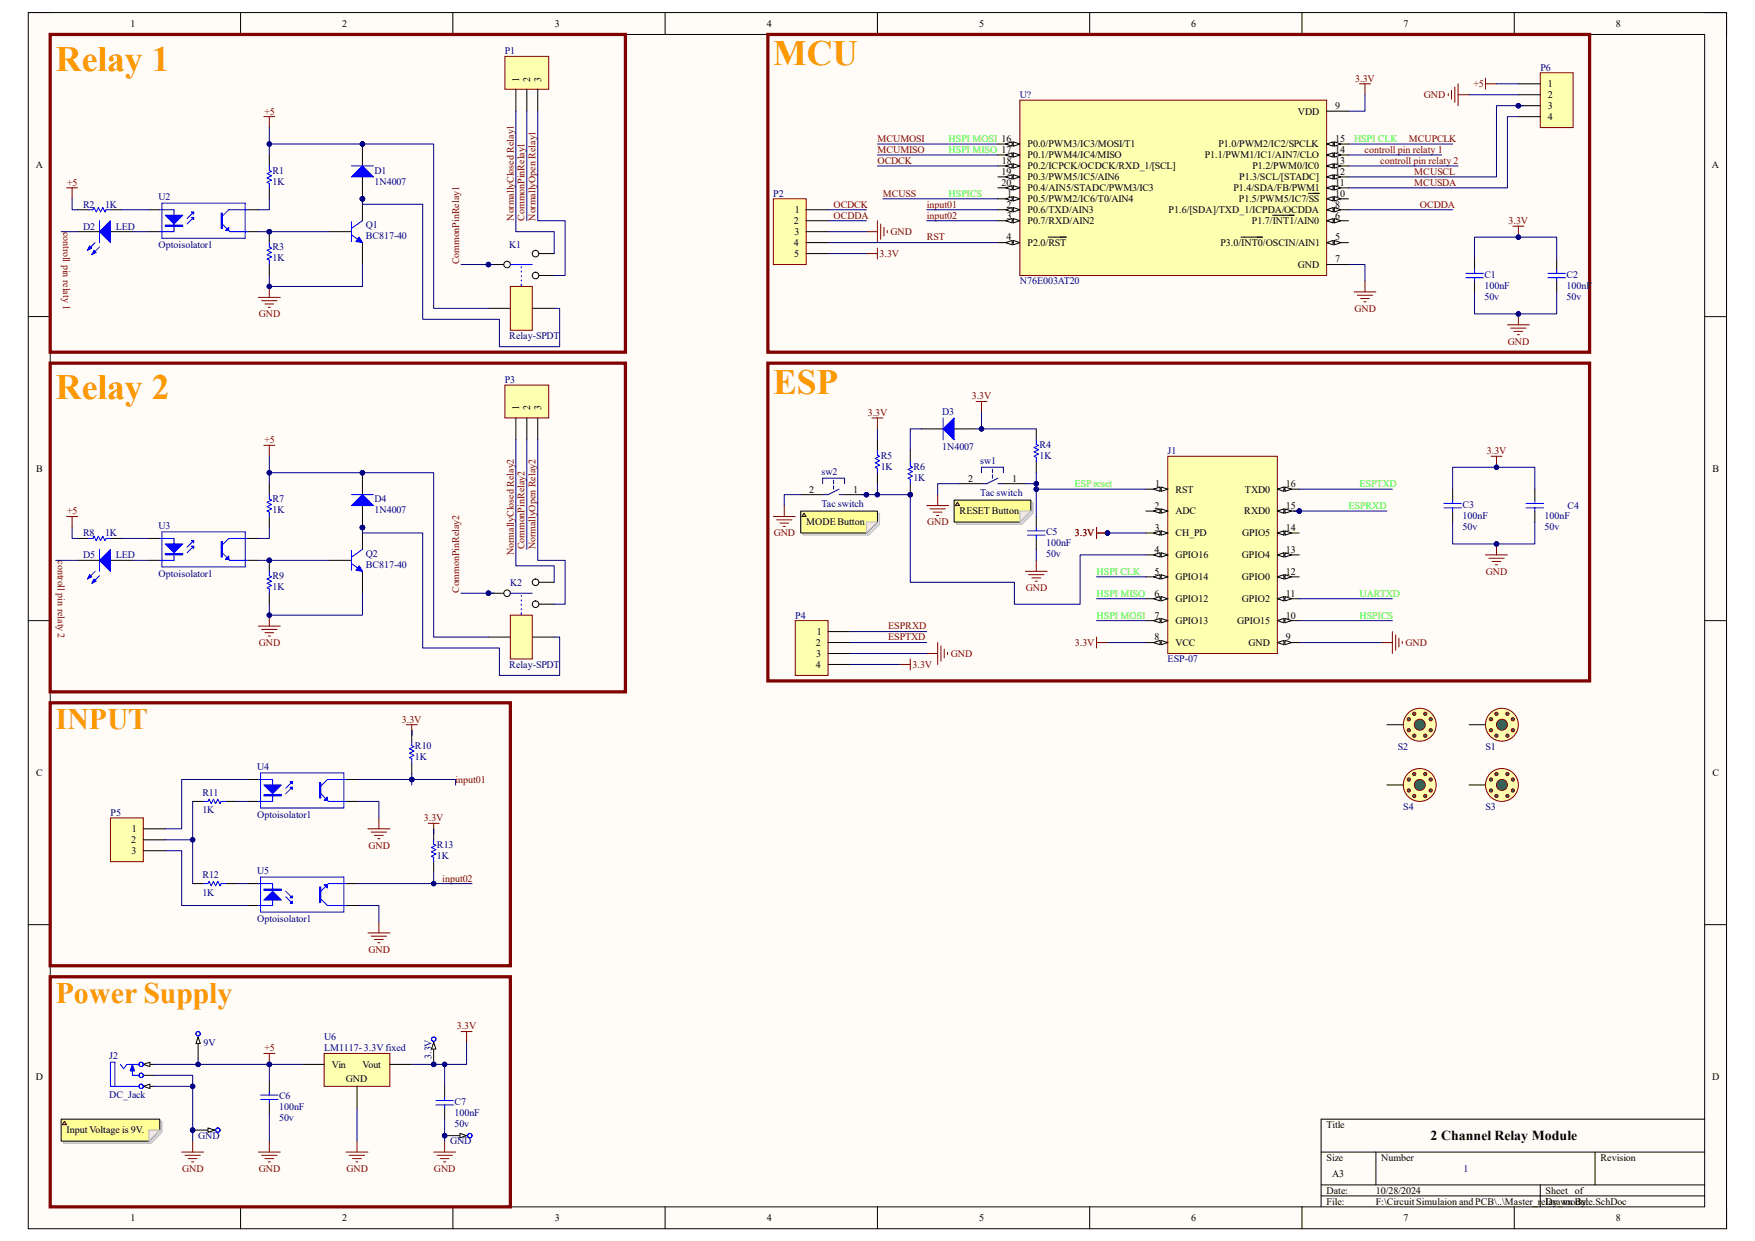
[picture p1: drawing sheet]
<svg xmlns="http://www.w3.org/2000/svg" width="297mm" height="210mm" viewBox="0 0 297 210" stroke-linecap="round" stroke-linejoin="round" font-family="sans-serif">
<defs><g id="words">
<g font-size="6" fill="#f90">
<text x="9.4" y="11.9">Relay 1</text>
<text x="130.9" y="11">MCU</text>
<text x="9.4" y="67.6">Relay 2</text>
<text x="130.9" y="66.6">ESP</text>
</g>
<g font-size="5" fill="#f90">
<text x="9.4" y="123.4">INPUT</text>
<text x="9.4" y="169.8">Power Supply</text>
</g>
<text font-size="2.3" x="242.1" y="193">2 Channel Relay Module</text>
<g font-size="1.7">
<text x="22.1" y="4.5">1</text>
<text x="57.9" y="4.5">2</text>
<text x="93.9" y="4.5">3</text>
<text x="129.8" y="4.5">4</text>
<text x="165.7" y="4.5">5</text>
<text x="201.6" y="4.5">6</text>
<text x="237.5" y="4.5">7</text>
<text x="273.5" y="4.5">8</text>
<text x="87.8" y="13.8" transform="rotate(-90 87.8 13.8)">1</text>
<text x="89.7" y="13.8" transform="rotate(-90 89.7 13.8)">2</text>
<text x="91.6" y="13.8" transform="rotate(-90 91.6 13.8)">3</text>
<text x="262" y="14.7">1</text>
<text x="262" y="16.6">2</text>
<text x="219.7" y="19.4">VDD</text>
<text x="226" y="18.5">9</text>
<text x="262" y="18.5">3</text>
<text x="262" y="20.3">4</text>
<text x="6.1" y="28.4">A</text>
<text x="169.5" y="29.6">19</text>
<text x="169.5" y="27.7">18</text>
<text x="173.9" y="24.9">P0.0/PWM3/IC3/MOSI/T1</text>
<text x="173.9" y="26.8">P0.1/PWM4/IC4/MISO</text>
<text x="173.9" y="28.7">P0.2/ICPCK/OCDCK/RXD_1/[SCL]</text>
<text x="203.9" y="26.8">P1.1/PWM1/IC1/AIN7/CLO</text>
<text x="206.2" y="24.9">P1.0/PWM2/IC2/SPCLK</text>
<text x="212" y="28.7">P1.2/PWM0/IC0</text>
<text x="226" y="24">15</text>
<text x="226" y="25.9">14</text>
<text x="226" y="27.7">13</text>
<text x="226" y="29.6">12</text>
<text x="289.7" y="28.4">A</text>
<text x="169.5" y="31.4">20</text>
<text x="170.3" y="35.1">2</text>
<text x="170.5" y="33.3">1</text>
<text x="173.9" y="30.5">P0.3/PWM5/IC5/AIN6</text>
<text x="173.9" y="32.3">P0.4/AIN5/STADC/PWM3/IC3</text>
<text x="173.9" y="34.2">P0.5/PWM2/IC6/T0/AIN4</text>
<text x="208.7" y="32.3">P1.4/SDA/FB/PWM1</text>
<text x="209.7" y="34.2">P1.5/PWM5/IC7/SS</text>
<text x="209.7" y="30.5">P1.3/SCL/[STADC]</text>
<text x="226" y="31.4">11</text>
<text x="226" y="33.3">10</text>
<text x="226" y="35.1">8</text>
<text x="134.4" y="37.9">2</text>
<text x="134.4" y="41.6">4</text>
<text x="134.5" y="39.8">3</text>
<text x="134.5" y="36.1">1</text>
<text x="170.3" y="40.7">4</text>
<text x="170.4" y="37">3</text>
<text x="173.9" y="36.1">P0.6/TXD/AIN3</text>
<text x="173.9" y="37.9">P0.7/RXD/AIN2</text>
<text x="173.9" y="41.6">P2.0/RST</text>
<text x="197.8" y="36.1">P1.6/[SDA]/TXD_1/ICPDA/OCDDA</text>
<text x="206.5" y="41.6">P3.0/INT0/OSCIN/AIN1</text>
<text x="211.9" y="37.9">P1.7/INT1/AIN0</text>
<text x="226" y="37">6</text>
<text x="226" y="40.7">5</text>
<text x="134.4" y="43.5">5</text>
<text x="219.7" y="45.3">GND</text>
<text x="226" y="44.4">7</text>
<text x="87.8" y="69.4" transform="rotate(-90 87.8 69.4)">1</text>
<text x="89.7" y="69.4" transform="rotate(-90 89.7 69.4)">2</text>
<text x="91.6" y="69.4" transform="rotate(-90 91.6 69.4)">3</text>
<text x="6.1" y="79.9">B</text>
<text x="136.9" y="83.4">2</text>
<text x="144.4" y="83.4">1</text>
<text x="163.8" y="81.5">2</text>
<text x="171.3" y="81.5">1</text>
<text x="195.5" y="82.4">1</text>
<text x="198.9" y="83.4">RST</text>
<text x="210.7" y="83.4">TXD0</text>
<text x="217.6" y="82.4">16</text>
<text x="289.8" y="79.9">B</text>
<text x="136.4" y="88.9">MODE Button</text>
<text x="162.4" y="87">RESET Button</text>
<text x="195.4" y="86.1">2</text>
<text x="195.5" y="89.8">3</text>
<text x="198.9" y="87">ADC</text>
<text x="210.6" y="87">RXD0</text>
<text x="217.6" y="86.1">15</text>
<text x="217.6" y="89.8">14</text>
<text x="195.4" y="93.6">4</text>
<text x="198.9" y="90.8">CH_PD</text>
<text x="198.9" y="94.5">GPIO16</text>
<text x="210.2" y="94.5">GPIO4</text>
<text x="210.2" y="90.8">GPIO5</text>
<text x="217.6" y="93.6">13</text>
<text x="195.4" y="101">6</text>
<text x="195.4" y="97.2">5</text>
<text x="198.9" y="98.2">GPIO14</text>
<text x="198.9" y="101.9">GPIO12</text>
<text x="210.2" y="98.2">GPIO0</text>
<text x="210.2" y="101.9">GPIO2</text>
<text x="217.6" y="97.2">12</text>
<text x="217.6" y="101">11</text>
<text x="138.2" y="107.4">1</text>
<text x="195.4" y="104.7">7</text>
<text x="198.9" y="105.6">GPIO13</text>
<text x="209.4" y="105.6">GPIO15</text>
<text x="217.6" y="104.7">10</text>
<text x="138" y="113">4</text>
<text x="138.1" y="109.3">2</text>
<text x="138.1" y="111.2">3</text>
<text x="195.4" y="108.4">8</text>
<text x="198.9" y="109.3">VCC</text>
<text x="211.3" y="109.3">GND</text>
<text x="217.6" y="108.4">9</text>
<text x="6.1" y="131.3">C</text>
<text x="289.8" y="131.3">C</text>
<text x="22.2" y="142.7">2</text>
<text x="22.3" y="140.8">1</text>
<text x="22.3" y="144.5">3</text>
<text x="6.1" y="182.8">D</text>
<text x="56.1" y="180.7">Vin</text>
<text x="58.5" y="183.1">GND</text>
<text x="61.3" y="180.7">Vout</text>
<text x="289.8" y="182.8">D</text>
<text x="11.3" y="191.8">Input Voltage is 9V.</text>
<text x="224.5" y="190.9">Title</text>
<text x="224.5" y="196.5">Size</text>
<text x="233.8" y="196.5">Number</text>
<text x="270.8" y="196.5">Revision</text>
<text x="224.5" y="202">Date:</text>
<text x="224.5" y="203.9">File:</text>
<text x="225.4" y="199.2">A3</text>
<text x="232.8" y="203.9">F:\Circuit Simulaion and PCB\..\Master_relay_module.SchDoc</text>
<text x="232.8" y="202">10/28/2024</text>
<text x="261.6" y="202">Sheet of</text>
<text x="261.6" y="203.9">Drawn By:</text>
<text x="22.1" y="206.7">1</text>
<text x="57.9" y="206.7">2</text>
<text x="93.9" y="206.7">3</text>
<text x="129.8" y="206.7">4</text>
<text x="165.7" y="206.7">5</text>
<text x="201.6" y="206.7">6</text>
<text x="237.5" y="206.7">7</text>
<text x="273.5" y="206.7">8</text>
</g>
<g font-size="1.7" fill="#000080">
<text x="85.4" y="9.2">P1</text>
<text x="260.7" y="12">P6</text>
<text x="172.6" y="16.6">U?</text>
<text x="46.1" y="29.4">R1</text>
<text x="63.4" y="29.4">D1</text>
<text x="14.1" y="35.1">R2</text>
<text x="17.8" y="35.1">1K</text>
<text x="26.8" y="33.8">U2</text>
<text x="46.1" y="31.2">1K</text>
<text x="63.4" y="31.2">1N4007</text>
<text x="130.9" y="33.3">P2</text>
<text x="14.1" y="38.9">D2</text>
<text x="19.6" y="38.9">LED</text>
<text x="26.8" y="42">Optoisolator1</text>
<text x="61.9" y="38.7">Q1</text>
<text x="61.9" y="40.5">BC817-40</text>
<text x="86.2" y="42">K1</text>
<text x="46.1" y="44.2">1K</text>
<text x="46.1" y="42.4">R3</text>
<text x="251.2" y="47">C1</text>
<text x="265.1" y="47">C2</text>
<text x="172.6" y="48.1">N76E003AT20</text>
<text x="251.2" y="48.9">100nF</text>
<text x="251.2" y="50.7">50v</text>
<text x="265.1" y="48.9">100nF</text>
<text x="265.1" y="50.7">50v</text>
<text x="86.2" y="57.4">Relay-SPDT</text>
<text x="85.4" y="64.8">P3</text>
<text x="159.4" y="70.2">D3</text>
<text x="149.1" y="77.6">R5</text>
<text x="159.4" y="76.1">1N4007</text>
<text x="175.9" y="77.6">1K</text>
<text x="175.9" y="75.7">R4</text>
<text x="197.6" y="76.9">J1</text>
<text x="139" y="80.4">sw2</text>
<text x="149.1" y="79.5">1K</text>
<text x="154.6" y="81.3">1K</text>
<text x="154.6" y="79.5">R6</text>
<text x="165.9" y="78.5">sw1</text>
<text x="165.9" y="83.9">Tac switch</text>
<text x="26.8" y="89.5">U3</text>
<text x="46.1" y="86.9">1K</text>
<text x="46.1" y="85">R7</text>
<text x="63.4" y="85">D4</text>
<text x="63.4" y="86.9">1N4007</text>
<text x="139" y="85.8">Tac switch</text>
<text x="247.5" y="87.8">100nF</text>
<text x="247.5" y="89.7">50v</text>
<text x="247.5" y="85.9">C3</text>
<text x="261.4" y="87.8">100nF</text>
<text x="261.4" y="89.7">50v</text>
<text x="265.3" y="86.1">C4</text>
<text x="14.1" y="94.5">D5</text>
<text x="14.1" y="90.8">R8</text>
<text x="17.8" y="90.8">1K</text>
<text x="19.6" y="94.5">LED</text>
<text x="61.9" y="94.3">Q2</text>
<text x="177" y="92.4">100nF</text>
<text x="177" y="94.3">50v</text>
<text x="177" y="90.6">C5</text>
<text x="26.8" y="97.6">Optoisolator1</text>
<text x="46.1" y="99.9">1K</text>
<text x="46.1" y="98">R9</text>
<text x="61.9" y="96.1">BC817-40</text>
<text x="86.4" y="99.1">K2</text>
<text x="134.6" y="104.7">P4</text>
<text x="86.2" y="113">Relay-SPDT</text>
<text x="197.6" y="112.1">ESP-07</text>
<text x="43.5" y="130.3">U4</text>
<text x="70.2" y="128.6">1K</text>
<text x="70.2" y="126.7">R10</text>
<text x="236.6" y="126.9">S2</text>
<text x="251.4" y="126.9">S1</text>
<text x="34.2" y="137.7">1K</text>
<text x="34.2" y="134.7">R11</text>
<text x="237.5" y="137.1">S4</text>
<text x="251.4" y="137.1">S3</text>
<text x="18.7" y="138">P5</text>
<text x="43.5" y="138.4">Optoisolator1</text>
<text x="74" y="143.4">R13</text>
<text x="34.2" y="148.6">R12</text>
<text x="43.5" y="147.9">U5</text>
<text x="74" y="145.3">1K</text>
<text x="34.2" y="151.6">1K</text>
<text x="43.5" y="156">Optoisolator1</text>
<text x="18.5" y="179.2">J2</text>
<text x="34.5" y="177">9V</text>
<text x="54.9" y="176.1">U6</text>
<text x="54.9" y="177.9">LM1117- 3.3V fixed</text>
<text x="73" y="179.2" transform="rotate(-90 73 179.2)">3.3V</text>
<text x="18.5" y="185.9">DC_Jack</text>
<text x="47.2" y="187.9">100nF</text>
<text x="47.2" y="189.8">50v</text>
<text x="47.2" y="186.1">C6</text>
<text x="76.9" y="188.8">100nF</text>
<text x="76.9" y="190.7">50v</text>
<text x="76.9" y="187">C7</text>
<text x="33.5" y="192.7">GND</text>
<text x="76.2" y="193.7">GND</text>
<text x="247.7" y="198.3">1</text>
</g>
<g font-size="1.7" fill="#800000">
<text x="229.4" y="13.8">3.3V</text>
<text x="241" y="16.6">GND</text>
<text x="249.3" y="14.7">+5</text>
<text x="44.7" y="19.4">+5</text>
<text x="148.5" y="27.7">OCDCK</text>
<text x="148.5" y="25.9">MCUMISO</text>
<text x="148.5" y="24">MCUMOSI</text>
<text x="230.9" y="25.9">controll pin relaty 1</text>
<text x="233.6" y="27.7">controll pin relaty 2</text>
<text x="238.4" y="24">MCUPCLK</text>
<text x="239.4" y="29.6">MCUSCL</text>
<text x="11.3" y="31.4">+5</text>
<text x="141.1" y="35.1">OCDCK</text>
<text x="149.4" y="33.3">MCUSS</text>
<text x="156.8" y="35.1">input01</text>
<text x="239.4" y="31.4">MCUSDA</text>
<text x="240.3" y="35.1">OCDDA</text>
<text x="10.7" y="39.2" transform="rotate(90 10.7 39.2)">controll pin relaty 1</text>
<text x="87" y="37.3" transform="rotate(-90 87 37.3)">NormallyClosed Relay1</text>
<text x="88.8" y="37.3" transform="rotate(-90 88.8 37.3)">CommonPinRelay1</text>
<text x="90.6" y="37.3" transform="rotate(-90 90.6 37.3)">NormallyOpen Relay1</text>
<text x="141.1" y="37">OCDDA</text>
<text x="150.7" y="39.8">GND</text>
<text x="156.8" y="40.7">RST</text>
<text x="156.8" y="37">input02</text>
<text x="255.3" y="37.9">3.3V</text>
<text x="77.7" y="44.7" transform="rotate(-90 77.7 44.7)">CommonPinRelay1</text>
<text x="148.8" y="43.5">3.3V</text>
<text x="43.8" y="53.7">GND</text>
<text x="229.2" y="52.7">GND</text>
<text x="255.2" y="58.3">GND</text>
<text x="146.9" y="70.4">3.3V</text>
<text x="164.5" y="67.6">3.3V</text>
<text x="44.7" y="75">+5</text>
<text x="251.6" y="76.9">3.3V</text>
<text x="11.3" y="87">+5</text>
<text x="156.9" y="88.9">GND</text>
<text x="9.8" y="94.8" transform="rotate(90 9.8 94.8)">controll pin relaty 2</text>
<text x="87" y="93.9" transform="rotate(-90 87 93.9)">NormallyClosed Relay2</text>
<text x="88.8" y="93" transform="rotate(-90 88.8 93)">CommonPinRelay2</text>
<text x="90.6" y="93" transform="rotate(-90 90.6 93)">NormallyOpen Relay2</text>
<text x="130.9" y="90.8">GND</text>
<text x="181.9" y="90.8">3.3V</text>
<text x="77.7" y="100.4" transform="rotate(-90 77.7 100.4)">CommonPinRelay2</text>
<text x="173.6" y="100">GND</text>
<text x="251.5" y="97.2">GND</text>
<text x="150.3" y="106.5">ESPRXD</text>
<text x="43.8" y="109.3">GND</text>
<text x="150.3" y="108.4">ESPTXD</text>
<text x="154.4" y="113">3.3V</text>
<text x="160.9" y="111.2">GND</text>
<text x="181.9" y="109.3">3.3V</text>
<text x="237.9" y="109.3">GND</text>
<text x="68" y="122.3">3.3V</text>
<text x="77.1" y="132.5">input01</text>
<text x="62.4" y="143.6">GND</text>
<text x="71.8" y="139">3.3V</text>
<text x="74.8" y="149.2">input02</text>
<text x="62.4" y="161.2">GND</text>
<text x="44.7" y="177.9">+5</text>
<text x="77.3" y="174.2">3.3V</text>
<text x="30.8" y="198.3">GND</text>
<text x="43.8" y="198.3">GND</text>
<text x="58.6" y="198.3">GND</text>
<text x="73.4" y="198.3">GND</text>
</g>
<g font-size="1.7" fill="#0f0">
<text x="160.5" y="25.9">HSPI MISO 17</text>
<text x="160.5" y="24">HSPI MOSI 16</text>
<text x="229.2" y="24">HSPI CLK</text>
<text x="160.5" y="33.3">HSPICS</text>
<text x="181.9" y="82.4">ESP reset</text>
<text x="230.1" y="82.4">ESPTXD</text>
<text x="228.2" y="86.1">ESPRXD</text>
<text x="185.6" y="97.2">HSPI CLK</text>
<text x="185.6" y="101">HSPI MISO</text>
<text x="230.1" y="101">UARTXD</text>
<text x="185.6" y="104.7">HSPI MOSI</text>
<text x="230.1" y="104.7">HSPICS</text>
</g>
</g></defs>
<path d="M4.8 2.1h287.4v205.8h-287.4z" fill-rule="evenodd" fill="#fffcf8"/>
<path d="M4.8 2.1h287.4v205.8h-287.4z" fill="none" stroke="#000" stroke-width=".17"/>
<path d="M8.5 5.8h280v198.4h-280z" fill-rule="evenodd" fill="#fffcf8"/>
<g fill="none" stroke="#000" stroke-width=".17">
<path d="M4.8 2.1h3.7M8.5 5.8h280v198.4h-280zM40.7 2.1v3.7M76.6 2.1v3.7M112.6 2.1v3.7M148.5 2.1v3.7M184.4 2.1v3.7M220.3 2.1v3.7M256.3 2.1v3.7M288.5 2.1h3.7v3.7M4.8 53.6h3.7M288.5 53.6h3.7"/>
<path d="M4.8 105h3.7M288.5 105h3.7M4.8 156.5h3.7M288.5 156.5h3.7M223.6 195h64.9M232.9 195v5.5M269.9 195v5.5M288.5 189.4h-64.9v14.8M40.7 204.2v3.7M76.6 204.2v3.7M112.6 204.2v3.7M148.5 204.2v3.7"/>
<path d="M184.4 204.2v3.7M220.3 204.2v3.7M223.6 200.5h64.9M223.6 202.4h64.9M256.3 204.2v3.7M260.7 200.5v3.7M292.2 204.2v3.7"/>
</g>
<circle cx="219.9" cy="86.5" r=".37" fill="#000080"/>
<circle cx="219.9" cy="86.5" r=".37" fill="none" stroke="#000080" stroke-width=".17"/>
<path d="M197.6 77.2h18.6v33.4h-18.6z" fill-rule="evenodd" fill="#ffffb0"/>
<path d="M197.6 77.2h18.6v33.4h-18.6z" fill="none" stroke="#800000" stroke-width=".17"/>
<path d="M193.9 82.8h3.7" fill="none" stroke="#000" stroke-width=".17"/>
<path d="M196.5 82.4l1.1 .4-1.1 .4z" fill="#f8fcff"/>
<path d="M196.5 82.4l1.1 .4-1.1 .4z" fill="none" stroke="#000" stroke-width=".17"/>
<path d="M195.2 82.8l1.1-.4v.8z" fill="#f8fcff"/>
<path d="M193.9 86.5h3.7M195.2 82.8l1.1-.4v.8z" fill="none" stroke="#000" stroke-width=".17"/>
<path d="M196.5 86.1l1.1 .4-1.1 .4z" fill="#f8fcff"/>
<path d="M196.5 86.1l1.1 .4-1.1 .4z" fill="none" stroke="#000" stroke-width=".17"/>
<path d="M195.2 86.5l1.1-.4v.8z" fill="#f8fcff"/>
<path d="M193.9 90.2h3.7M195.2 86.5l1.1-.4v.8z" fill="none" stroke="#000" stroke-width=".17"/>
<path d="M196.5 89.8l1.1 .4-1.1 .4z" fill="#f8fcff"/>
<path d="M196.5 89.8l1.1 .4-1.1 .4z" fill="none" stroke="#000" stroke-width=".17"/>
<path d="M195.2 90.2l1.1-.4v.8z" fill="#f8fcff"/>
<path d="M193.9 93.9h3.7M195.2 90.2l1.1-.4v.8z" fill="none" stroke="#000" stroke-width=".17"/>
<path d="M196.5 93.5l1.1 .4-1.1 .4z" fill="#f8fcff"/>
<path d="M196.5 93.5l1.1 .4-1.1 .4z" fill="none" stroke="#000" stroke-width=".17"/>
<path d="M195.2 93.9l1.1-.4v.8z" fill="#f8fcff"/>
<path d="M193.9 97.6h3.7M195.2 93.9l1.1-.4v.8z" fill="none" stroke="#000" stroke-width=".17"/>
<path d="M196.5 97.3l1.1 .3-1.1 .4z" fill="#f8fcff"/>
<path d="M196.5 97.3l1.1 .3-1.1 .4z" fill="none" stroke="#000" stroke-width=".17"/>
<path d="M195.2 97.6l1.1-.3v.7z" fill="#f8fcff"/>
<path d="M195.2 97.6l1.1-.3v.7zM193.9 101.3h3.7" fill="none" stroke="#000" stroke-width=".17"/>
<path d="M196.5 101l1.1 .3-1.1 .4z" fill="#f8fcff"/>
<path d="M196.5 101l1.1 .3-1.1 .4z" fill="none" stroke="#000" stroke-width=".17"/>
<path d="M195.2 101.3l1.1-.3v.7z" fill="#f8fcff"/>
<path d="M193.9 105h3.7M195.2 101.3l1.1-.3v.7z" fill="none" stroke="#000" stroke-width=".17"/>
<path d="M196.5 104.7l1.1 .3-1.1 .4z" fill="#f8fcff"/>
<path d="M196.5 104.7l1.1 .3-1.1 .4z" fill="none" stroke="#000" stroke-width=".17"/>
<path d="M195.2 105l1.1-.3v.7z" fill="#f8fcff"/>
<path d="M193.9 108.7h3.7M195.2 105l1.1-.3v.7z" fill="none" stroke="#000" stroke-width=".17"/>
<path d="M196.5 108.4l1.1 .3-1.1 .4z" fill="#f8fcff"/>
<path d="M196.5 108.4l1.1 .3-1.1 .4z" fill="none" stroke="#000" stroke-width=".17"/>
<path d="M195.2 108.7l1.1-.3v.7z" fill="#f8fcff"/>
<path d="M216.2 82.8h3.7M195.2 108.7l1.1-.3v.7z" fill="none" stroke="#000" stroke-width=".17"/>
<path d="M216.2 82.8l1.1-.4v.8z" fill="#f8fcff"/>
<path d="M216.2 82.8l1.1-.4v.8z" fill="none" stroke="#000" stroke-width=".17"/>
<path d="M217.5 82.4l1.1 .4-1.1 .4z" fill="#f8fcff"/>
<path d="M216.2 86.5h3.7M217.5 82.4l1.1 .4-1.1 .4z" fill="none" stroke="#000" stroke-width=".17"/>
<path d="M216.2 86.5l1.1-.4v.8z" fill="#f8fcff"/>
<path d="M216.2 86.5l1.1-.4v.8z" fill="none" stroke="#000" stroke-width=".17"/>
<path d="M217.5 86.1l1.1 .4-1.1 .4z" fill="#f8fcff"/>
<path d="M217.5 86.1l1.1 .4-1.1 .4z" fill="none" stroke="#000" stroke-width=".17"/>
<circle cx="219.9" cy="86.5" r=".37" fill="#000080"/>
<circle cx="219.9" cy="86.5" r=".37" fill="none" stroke="#000080" stroke-width=".17"/>
<path d="M216.2 90.2h3.7" fill="none" stroke="#000" stroke-width=".17"/>
<path d="M216.2 90.2l1.1-.4v.8z" fill="#f8fcff"/>
<path d="M216.2 90.2l1.1-.4v.8z" fill="none" stroke="#000" stroke-width=".17"/>
<path d="M217.5 89.8l1.1 .4-1.1 .4z" fill="#f8fcff"/>
<path d="M216.2 93.9h3.7M217.5 89.8l1.1 .4-1.1 .4z" fill="none" stroke="#000" stroke-width=".17"/>
<path d="M216.2 93.9l1.1-.4v.8z" fill="#f8fcff"/>
<path d="M216.2 93.9l1.1-.4v.8z" fill="none" stroke="#000" stroke-width=".17"/>
<path d="M217.5 93.5l1.1 .4-1.1 .4z" fill="#f8fcff"/>
<path d="M216.2 97.6h3.7M217.5 93.5l1.1 .4-1.1 .4z" fill="none" stroke="#000" stroke-width=".17"/>
<path d="M216.2 97.6l1.1-.3v.7z" fill="#f8fcff"/>
<path d="M216.2 97.6l1.1-.3v.7z" fill="none" stroke="#000" stroke-width=".17"/>
<path d="M217.5 97.3l1.1 .3-1.1 .4z" fill="#f8fcff"/>
<path d="M217.5 97.3l1.1 .3-1.1 .4zM216.2 101.3h3.7" fill="none" stroke="#000" stroke-width=".17"/>
<path d="M216.2 101.3l1.1-.3v.7z" fill="#f8fcff"/>
<path d="M216.2 101.3l1.1-.3v.7z" fill="none" stroke="#000" stroke-width=".17"/>
<path d="M217.5 101l1.1 .3-1.1 .4z" fill="#f8fcff"/>
<path d="M216.2 105h3.7M217.5 101l1.1 .3-1.1 .4z" fill="none" stroke="#000" stroke-width=".17"/>
<path d="M216.2 105l1.1-.3v.7z" fill="#f8fcff"/>
<path d="M216.2 105l1.1-.3v.7z" fill="none" stroke="#000" stroke-width=".17"/>
<path d="M217.5 104.7l1.1 .3-1.1 .4z" fill="#f8fcff"/>
<path d="M216.2 108.7h3.7M217.5 104.7l1.1 .3-1.1 .4z" fill="none" stroke="#000" stroke-width=".17"/>
<path d="M216.2 108.7l1.1-.3v.7z" fill="#f8fcff"/>
<path d="M216.2 108.7l1.1-.3v.7z" fill="none" stroke="#000" stroke-width=".17"/>
<path d="M217.5 108.4l1.1 .3-1.1 .4z" fill="#f8fcff"/>
<path d="M217.5 108.4l1.1 .3-1.1 .4z" fill="none" stroke="#000" stroke-width=".17"/>
<path d="M54.9 178.3h11.1v5.5h-11.1z" fill-rule="evenodd" fill="#ffffb0"/>
<g fill="none" stroke="#800000" stroke-width=".17">
<path d="M54.9 178.3h11.1v5.5h-11.1zM78 174.6h1.9M79 174.6v1.8M30.7 195h3.8M31.3 195.5h2.6M31.9 196.1h1.4M32.4 196.6h.4M32.6 193.1v1.9M43.7 195h3.7M44.3 195.5h2.6M44.8 196.1h1.5M45.4 196.6h.4"/>
<path d="M45.6 193.1v1.9M58.6 195h3.7M59.1 195.5h2.6M59.7 196.1h1.5M60.2 196.6h.4M60.4 193.1v1.9M73.4 195h3.7M74 195.5h2.5M74.5 196.1h1.5M75.1 196.6h.3M75.2 193.1v1.9"/>
</g>
<path d="M51.1 180.1h3.8M60.4 183.8v3.7M66 180.1h3.7" fill="none" stroke="#000" stroke-width=".17"/>
<path d="M8.5 165.3h77.9v38.9h-77.9z" fill="none" stroke="#800000" stroke-width=".55"/>
<circle cx="82.7" cy="44.8" r=".37" fill="#000080"/>
<circle cx="82.7" cy="44.8" r=".37" fill="none" stroke="#000080" stroke-width=".17"/>
<path d="M82.7 44.8h3.7" fill="none" stroke="#000" stroke-width=".17"/>
<circle cx="85.8" cy="44.8" r=".56" fill="#f8fcff"/>
<circle cx="85.8" cy="44.8" r=".56" fill="none" stroke="#000" stroke-width=".17"/>
<circle cx="82.7" cy="44.8" r=".37" fill="#000080"/>
<circle cx="82.7" cy="44.8" r=".37" fill="none" stroke="#000080" stroke-width=".17"/>
<path d="M90.1 42.9h3.7" fill="none" stroke="#000" stroke-width=".17"/>
<circle cx="90.6" cy="42.9" r=".56" fill="#f8fcff"/>
<g fill="none" stroke="#000" stroke-width=".17">
<path d="M90.1 46.6h3.7"/>
<circle cx="90.6" cy="42.9" r=".56"/>
</g>
<circle cx="90.6" cy="46.6" r=".56" fill="#f8fcff"/>
<g fill="none" stroke="#000" stroke-width=".17">
<path d="M82.7 52.2h3.7M90.1 52.2h3.7"/>
<circle cx="90.6" cy="46.6" r=".56"/>
</g>
<path d="M86.4 44.8h3.7M88.2 45.1v.2M88.2 45.9v.2M88.2 46.6v.2M88.2 47.4v.2M88.2 48.1v.4" fill="none" stroke="#00f" stroke-width=".17"/>
<path d="M86.4 48.5h3.7v7.4h-3.7z" fill-rule="evenodd" fill="#ffffb0"/>
<path d="M86.4 48.5h3.7v7.4h-3.7z" fill="none" stroke="#800000" stroke-width=".17"/>
<path d="M85.4 9.5h7.5v5.6h-7.5z" fill-rule="evenodd" fill="#ffffb0"/>
<path d="M85.4 9.5h7.5v5.6h-7.5z" fill="none" stroke="#800000" stroke-width=".17"/>
<path d="M87.3 15.1v3.7M89.2 15.1v3.7M91 15.1v3.7M25.2 35.5h1.8M25.2 39.2h1.8M41.9 35.5h1.8M41.9 39.2h1.8" fill="none" stroke="#000" stroke-width=".17"/>
<path d="M27 35.5h2.4v3.7h-2.4M27.4 34.4h14.1v5.9h-14.1zM32.8 36.8l-1.1 1.1M32.8 35.9l-1.1 1.1M37.6 37.9l1.3 1.3h3M41.9 35.5h-3.2l-1.1 1.1" fill="none" stroke="#00f" stroke-width=".17"/>
<path d="M28 36.4h2.9l-1.5 1.5z" fill="#00f"/>
<path d="M28 36.4h2.9l-1.5 1.5zM28 38.1h2.9v.2h-2.9z" fill="none" stroke="#00f" stroke-width=".17"/>
<path d="M28 38.2h2.9" fill="none" stroke="#00f" stroke-width=".19"/>
<path d="M32.4 35.9h.4v.3z" fill="#00f"/>
<path d="M32.4 35.9h.4v.3z" fill="none" stroke="#00f" stroke-width=".17"/>
<path d="M32.4 36.8h.4v.4z" fill="#00f"/>
<path d="M32.4 36.8h.4v.4zM37.4 36.1h.2v2.5h-.2z" fill="none" stroke="#00f" stroke-width=".17"/>
<path d="M37.5 36.1v2.5" fill="none" stroke="#00f" stroke-width=".19"/>
<path d="M38.7 38.5v.5h-.5z" fill="#00f"/>
<path d="M38.7 38.5v.5h-.5z" fill="none" stroke="#00f" stroke-width=".17"/>
<path d="M13.1 39.2h3.7M18.7 39.2h3.7" fill="none" stroke="#000" stroke-width=".17"/>
<path d="M16.8 39.2l1.9-1.8v3.7z" fill="#00f"/>
<path d="M16.8 39.2l1.9-1.8v3.7zM16.1 41.1l-1.3 1.3M16.8 41.8l-1.3 1.3" fill="none" stroke="#00f" stroke-width=".17"/>
<path d="M15.2 41.6l.3 .4-.7 .4z" fill="#00f"/>
<path d="M15.2 41.6l.3 .4-.7 .4z" fill="none" stroke="#00f" stroke-width=".17"/>
<path d="M15.9 42.4l.4 .3-.8 .4z" fill="#00f"/>
<path d="M15 35.5h.7l.2-.4 .4 .8 .4-.8 .3 .8 .4-.8 .4 .8 .1-.4h.8M16.8 37.4v3.7M15.9 42.4l.4 .3-.8 .4z" fill="none" stroke="#00f" stroke-width=".17"/>
<path d="M13.1 35.5h1.9M18.7 35.5h1.8" fill="none" stroke="#000" stroke-width=".17"/>
<path d="M11.3 31.8h1.8M12.2 31.8v1.8M44.7 178.3h1.8M45.6 178.3v1.8" fill="none" stroke="#800000" stroke-width=".17"/>
<circle cx="45.6" cy="180.1" r=".37" fill="#000080"/>
<circle cx="45.6" cy="180.1" r=".37" fill="none" stroke="#000080" stroke-width=".17"/>
<path d="M45.6 26.2v1.9M45.6 31.8v1.8" fill="none" stroke="#000" stroke-width=".17"/>
<path d="M45.6 28.1v.7l.3 .2-.7 .4 .7 .3-.7 .4 .7 .4-.7 .4 .4 .1v.8" fill="none" stroke="#00f" stroke-width=".17"/>
<circle cx="45.6" cy="39.2" r=".37" fill="#000080"/>
<circle cx="45.6" cy="39.2" r=".37" fill="none" stroke="#000080" stroke-width=".17"/>
<path d="M45.6 39.2v1.9" fill="none" stroke="#000" stroke-width=".17"/>
<circle cx="45.6" cy="39.2" r=".37" fill="#000080"/>
<circle cx="45.6" cy="39.2" r=".37" fill="none" stroke="#000080" stroke-width=".17"/>
<path d="M45.6 44.8v1.8" fill="none" stroke="#000" stroke-width=".17"/>
<path d="M45.6 41.1v.7l.3 .2-.7 .4 .7 .3-.7 .4 .7 .4-.7 .3 .4 .2v.8" fill="none" stroke="#00f" stroke-width=".17"/>
<path d="M43.7 50.3h3.7M44.3 50.9h2.6M44.8 51.4h1.5M45.4 52h.4M45.6 48.5v1.8" fill="none" stroke="#800000" stroke-width=".17"/>
<circle cx="45.6" cy="48.5" r=".37" fill="#000080"/>
<circle cx="45.6" cy="48.5" r=".37" fill="none" stroke="#000080" stroke-width=".17"/>
<path d="M44.7 19.7h1.8M45.6 19.7v1.9" fill="none" stroke="#800000" stroke-width=".17"/>
<circle cx="61.3" cy="33.6" r=".37" fill="#000080"/>
<circle cx="61.3" cy="33.6" r=".37" fill="none" stroke="#000080" stroke-width=".17"/>
<path d="M61.3 33.6v3.8" fill="none" stroke="#000" stroke-width=".17"/>
<circle cx="61.3" cy="33.6" r=".37" fill="#000080"/>
<circle cx="61.3" cy="33.6" r=".37" fill="none" stroke="#000080" stroke-width=".17"/>
<path d="M55.8 39.2h3.7M61.3 41.1v3.7" fill="none" stroke="#000" stroke-width=".17"/>
<path d="M59.5 39.8l1.8 1.3M59.5 37.5v3.4M61.3 37.4l-1.8 1.2" fill="none" stroke="#00f" stroke-width=".17"/>
<path d="M60.8 40.1l.5 1-1.1-.2z" fill="#00f"/>
<path d="M60.8 40.1l.5 1-1.1-.2z" fill="none" stroke="#00f" stroke-width=".17"/>
<path d="M8.5 5.8h97.3v53.8h-97.3z" fill="none" stroke="#800000" stroke-width=".55"/>
<circle cx="82.7" cy="100.4" r=".37" fill="#000080"/>
<circle cx="82.7" cy="100.4" r=".37" fill="none" stroke="#000080" stroke-width=".17"/>
<path d="M82.7 100.4h3.7" fill="none" stroke="#000" stroke-width=".17"/>
<circle cx="85.8" cy="100.4" r=".56" fill="#f8fcff"/>
<circle cx="85.8" cy="100.4" r=".56" fill="none" stroke="#000" stroke-width=".17"/>
<circle cx="82.7" cy="100.4" r=".37" fill="#000080"/>
<circle cx="82.7" cy="100.4" r=".37" fill="none" stroke="#000080" stroke-width=".17"/>
<path d="M90.1 98.5h3.7" fill="none" stroke="#000" stroke-width=".17"/>
<circle cx="90.6" cy="98.5" r=".56" fill="#f8fcff"/>
<g fill="none" stroke="#000" stroke-width=".17">
<path d="M90.1 102.3h3.7"/>
<circle cx="90.6" cy="98.5" r=".56"/>
</g>
<circle cx="90.6" cy="102.3" r=".56" fill="#f8fcff"/>
<g fill="none" stroke="#000" stroke-width=".17">
<path d="M82.7 107.8h3.7M90.1 107.8h3.7"/>
<circle cx="90.6" cy="102.3" r=".56"/>
</g>
<path d="M86.4 100.4h3.7M88.2 100.8v.2M88.2 101.5v.2M88.2 102.3v.1M88.2 103v.2M88.2 103.7v.4" fill="none" stroke="#00f" stroke-width=".17"/>
<path d="M86.4 104.1h3.7v7.4h-3.7z" fill-rule="evenodd" fill="#ffffb0"/>
<path d="M86.4 104.1h3.7v7.4h-3.7z" fill="none" stroke="#800000" stroke-width=".17"/>
<path d="M85.4 65.2h7.5v5.5h-7.5z" fill-rule="evenodd" fill="#ffffb0"/>
<path d="M85.4 65.2h7.5v5.5h-7.5z" fill="none" stroke="#800000" stroke-width=".17"/>
<path d="M87.3 70.7v3.7M89.2 70.7v3.7M91 70.7v3.7M25.2 91.1h1.8M25.2 94.8h1.8M41.9 91.1h1.8M41.9 94.8h1.8" fill="none" stroke="#000" stroke-width=".17"/>
<path d="M27 91.1h2.4v3.7h-2.4M27.4 90h14.1v5.9h-14.1zM32.8 92.4l-1.1 1.1M32.8 91.5l-1.1 1.1M37.6 93.5l1.3 1.3h3M41.9 91.1h-3.2l-1.1 1.1" fill="none" stroke="#00f" stroke-width=".17"/>
<path d="M28 92.1h2.9l-1.5 1.4z" fill="#00f"/>
<path d="M28 92.1h2.9l-1.5 1.4zM28 93.7h2.9v.2h-2.9z" fill="none" stroke="#00f" stroke-width=".17"/>
<path d="M28 93.8h2.9" fill="none" stroke="#00f" stroke-width=".19"/>
<path d="M32.4 91.5h.4v.4z" fill="#00f"/>
<path d="M32.4 91.5h.4v.4z" fill="none" stroke="#00f" stroke-width=".17"/>
<path d="M32.4 92.4h.4v.4z" fill="#00f"/>
<path d="M32.4 92.4h.4v.4zM37.4 91.7h.2v2.6h-.2z" fill="none" stroke="#00f" stroke-width=".17"/>
<path d="M37.5 91.7v2.6" fill="none" stroke="#00f" stroke-width=".19"/>
<path d="M38.7 94.1v.5h-.5z" fill="#00f"/>
<path d="M38.7 94.1v.5h-.5z" fill="none" stroke="#00f" stroke-width=".17"/>
<path d="M13.1 94.8h3.7M18.7 94.8h3.7" fill="none" stroke="#000" stroke-width=".17"/>
<path d="M16.8 94.8l1.9-1.8v3.7z" fill="#00f"/>
<path d="M16.1 96.7l-1.3 1.3M16.8 94.8l1.9-1.8v3.7zM16.8 97.4l-1.3 1.3" fill="none" stroke="#00f" stroke-width=".17"/>
<path d="M15.2 97.2l.3 .4-.7 .4z" fill="#00f"/>
<path d="M15.2 97.2l.3 .4-.7 .4z" fill="none" stroke="#00f" stroke-width=".17"/>
<path d="M15.9 98l.4 .4-.8 .3z" fill="#00f"/>
<path d="M15 91.1h.7l.2-.3 .4 .7 .4-.7 .3 .7 .4-.7 .4 .7 .1-.4h.8M15.9 98l.4 .4-.8 .3zM16.8 93v3.7M45.6 83.7v.7l.3 .2-.7 .4 .7 .4-.7 .3 .7 .4-.7 .4 .4 .2v.7" fill="none" stroke="#00f" stroke-width=".17"/>
<path d="M13.1 91.1h1.9M18.7 91.1h1.8M45.6 81.9v1.8M45.6 87.4v1.9" fill="none" stroke="#000" stroke-width=".17"/>
<path d="M11.3 87.4h1.8M12.2 87.4v1.9" fill="none" stroke="#800000" stroke-width=".17"/>
<circle cx="45.6" cy="94.8" r=".37" fill="#000080"/>
<circle cx="45.6" cy="94.8" r=".37" fill="none" stroke="#000080" stroke-width=".17"/>
<path d="M45.6 94.8v1.9" fill="none" stroke="#000" stroke-width=".17"/>
<circle cx="45.6" cy="94.8" r=".37" fill="#000080"/>
<circle cx="45.6" cy="94.8" r=".37" fill="none" stroke="#000080" stroke-width=".17"/>
<path d="M45.6 100.4v1.9" fill="none" stroke="#000" stroke-width=".17"/>
<path d="M45.6 96.7v.7l.3 .2-.7 .4 .7 .4-.7 .3 .7 .4-.7 .4 .4 .2v.7" fill="none" stroke="#00f" stroke-width=".17"/>
<path d="M43.7 106h3.7M44.3 106.5h2.6M44.8 107.1h1.5M45.4 107.6h.4M45.6 104.1v1.9" fill="none" stroke="#800000" stroke-width=".17"/>
<circle cx="45.6" cy="104.1" r=".37" fill="#000080"/>
<circle cx="45.6" cy="104.1" r=".37" fill="none" stroke="#000080" stroke-width=".17"/>
<path d="M44.7 75.4h1.8M45.6 75.4v1.8" fill="none" stroke="#800000" stroke-width=".17"/>
<circle cx="61.3" cy="89.3" r=".37" fill="#000080"/>
<circle cx="61.3" cy="89.3" r=".37" fill="none" stroke="#000080" stroke-width=".17"/>
<path d="M61.3 89.3v3.7" fill="none" stroke="#000" stroke-width=".17"/>
<circle cx="61.3" cy="89.3" r=".37" fill="#000080"/>
<circle cx="61.3" cy="89.3" r=".37" fill="none" stroke="#000080" stroke-width=".17"/>
<path d="M55.8 94.8h3.7M61.3 96.7v3.7" fill="none" stroke="#000" stroke-width=".17"/>
<path d="M59.5 95.4l1.8 1.3M59.5 93.2v3.3M61.3 93l-1.8 1.3" fill="none" stroke="#00f" stroke-width=".17"/>
<path d="M60.8 95.8l.5 .9-1.1-.2z" fill="#00f"/>
<path d="M60.8 95.8l.5 .9-1.1-.2z" fill="none" stroke="#00f" stroke-width=".17"/>
<path d="M8.5 61.5h97.3v55.6h-97.3z" fill="none" stroke="#800000" stroke-width=".55"/>
<path d="M18.7 138.4h5.6v7.4h-5.6z" fill-rule="evenodd" fill="#ffffb0"/>
<path d="M18.7 138.4h5.6v7.4h-5.6z" fill="none" stroke="#800000" stroke-width=".17"/>
<path d="M41.9 131.9h1.8M41.9 135.6h1.8M58.6 131.9h1.8M58.6 135.6h1.8M24.3 140.3h3.7M24.3 142.1h3.7M24.3 144h3.7" fill="none" stroke="#000" stroke-width=".17"/>
<path d="M43.7 131.9h2.4v3.7h-2.4M44.1 130.8h14.1v5.9h-14.1zM49.5 133.2l-1.1 1.1M49.5 132.3l-1.1 1.1M54.3 134.3l1.3 1.3h3M58.6 131.9h-3.2l-1.1 1.1" fill="none" stroke="#00f" stroke-width=".17"/>
<path d="M44.7 132.8h2.9l-1.5 1.5z" fill="#00f"/>
<path d="M44.7 132.8h2.9l-1.5 1.5zM44.7 134.5h2.9v.2h-2.9z" fill="none" stroke="#00f" stroke-width=".17"/>
<path d="M44.7 134.6h2.9" fill="none" stroke="#00f" stroke-width=".19"/>
<path d="M49.1 132.3h.4v.4z" fill="#00f"/>
<path d="M49.1 132.3h.4v.4z" fill="none" stroke="#00f" stroke-width=".17"/>
<path d="M49.1 133.2h.4v.4z" fill="#00f"/>
<path d="M49.1 133.2h.4v.4zM54.1 132.5h.2v2.6h-.2z" fill="none" stroke="#00f" stroke-width=".17"/>
<path d="M54.2 132.5v2.6" fill="none" stroke="#00f" stroke-width=".19"/>
<path d="M54.8 135.4l.6-.5v.5z" fill="#00f"/>
<path d="M54.8 135.4l.6-.5v.5zM43.7 149.5h2.4v3.7h-2.4M44.1 148.4h14.1v6h-14.1zM48.4 150.8l1.1 1.1M48.4 151.8l1.1 1.1M54.3 152.1l1.1 1.1h3.2M58.6 149.5h-3l-1.3 1.3" fill="none" stroke="#00f" stroke-width=".17"/>
<path d="M41.9 153.2h1.8M41.9 149.5h1.8M58.6 153.2h1.8M58.6 149.5h1.8" fill="none" stroke="#000" stroke-width=".17"/>
<path d="M44.7 152.3l1.4-1.5 1.5 1.5z" fill="#00f"/>
<path d="M44.7 152.3l1.4-1.5 1.5 1.5zM44.7 150.5h2.9v.1h-2.9z" fill="none" stroke="#00f" stroke-width=".17"/>
<path d="M44.7 150.6h2.9" fill="none" stroke="#00f" stroke-width=".19"/>
<path d="M49.5 152.5v.4h-.4z" fill="#00f"/>
<path d="M49.5 152.5v.4h-.4z" fill="none" stroke="#00f" stroke-width=".17"/>
<path d="M49.5 151.6v.3h-.4z" fill="#00f"/>
<path d="M49.5 151.6v.3h-.4zM54.1 150.1h.2v2.6h-.2z" fill="none" stroke="#00f" stroke-width=".17"/>
<path d="M54.2 150.1v2.6" fill="none" stroke="#00f" stroke-width=".19"/>
<path d="M54.8 149.7h.6v.6z" fill="#00f"/>
<path d="M34.5 135.6h.7l.2-.3 .4 .7 .3-.7 .4 .7 .4-.7 .3 .7 .2-.4h.8M69.7 125.4v.8l.4 .2-.8 .3 .8 .4-.8 .4 .8 .3-.8 .4 .4 .2v.7M34.5 149.5h.7l.2-.3 .4 .7 .3-.7 .4 .7 .4-.7 .3 .7 .2-.4h.8M54.8 149.7h.6v.6zM73.4 142.1v.8l.4 .1-.8 .4 .8 .4-.8 .4 .8 .3-.8 .4 .4 .2v.7" fill="none" stroke="#00f" stroke-width=".17"/>
<path d="M32.6 135.6h1.9M38.2 135.6h1.8M69.7 123.6v1.8M69.7 129.1v1.9M32.6 149.5h1.9M38.2 149.5h1.8M73.4 140.3v1.8M73.4 145.8v1.9" fill="none" stroke="#000" stroke-width=".17"/>
<g fill="none" stroke="#800000" stroke-width=".17">
<path d="M64.1 138.4v1.9M68.8 122.6h1.8M69.7 122.6v1.9M72.5 139.3h1.8M73.4 139.3v1.9M62.3 140.3h3.7M62.3 157.9h3.7M62.8 140.8h2.6M62.8 158.4h2.6M63.4 141.4h1.5M63.4 159h1.5M63.9 141.9h.4"/>
<path d="M63.9 159.5h.4M64.1 156v1.9"/>
</g>
<path d="M8.5 118.9h77.9v44.5h-77.9z" fill="none" stroke="#800000" stroke-width=".55"/>
<path d="M130.9 33.6h5.5v11.2h-5.5z" fill-rule="evenodd" fill="#ffffb0"/>
<g fill="none" stroke="#800000" stroke-width=".17">
<path d="M230.1 14.2h1.8M231 14.2v1.8M130.9 33.6h5.5v11.2h-5.5zM146.6 39.2h1.9M148.5 37.4v3.7M149 37.9v2.6M149.6 38.5v1.4M150.2 39v.4M146.6 42.9h1.9M148.5 42v1.8M229.2 49.4h3.7M229.7 50h2.6"/>
<path d="M230.3 50.5h1.4M230.8 51.1h.4M231 47.6v1.8M255.1 55h3.7M255.7 55.5h2.6M256.2 56.1h1.5M256.8 56.6h.4M257 53.1v1.9"/>
</g>
<path d="M136.4 35.5h3.7M136.4 37.4h3.7M136.4 39.2h3.7M136.4 41.1h3.7M136.4 42.9h3.7" fill="none" stroke="#000" stroke-width=".17"/>
<circle cx="257" cy="53.1" r=".37" fill="#000080"/>
<circle cx="257" cy="53.1" r=".37" fill="none" stroke="#000080" stroke-width=".17"/>
<path d="M256 38.3h1.9M257 38.3v1.8" fill="none" stroke="#800000" stroke-width=".17"/>
<circle cx="257" cy="40.1" r=".37" fill="#000080"/>
<circle cx="257" cy="40.1" r=".37" fill="none" stroke="#000080" stroke-width=".17"/>
<path d="M130 5.8h139v53.8h-139z" fill="none" stroke="#800000" stroke-width=".55"/>
<path d="M251.4 93.9h3.7M252 94.5h2.6M252.5 95h1.5M253.1 95.6h.3M253.3 92.1v1.8M185.6 108.7h1.8M185.6 107.8v1.9M233.8 108.7h1.8M235.6 106.9v3.7M236.2 107.4v2.6M236.7 108v1.5M237.3 108.6v.3" fill="none" stroke="#800000" stroke-width=".17"/>
<circle cx="253.3" cy="92.1" r=".37" fill="#000080"/>
<circle cx="253.3" cy="92.1" r=".37" fill="none" stroke="#000080" stroke-width=".17"/>
<path d="M252.3 77.2h1.9M253.3 77.2v1.9" fill="none" stroke="#800000" stroke-width=".17"/>
<circle cx="253.3" cy="79.1" r=".37" fill="#000080"/>
<circle cx="253.3" cy="79.1" r=".37" fill="none" stroke="#000080" stroke-width=".17"/>
<path d="M134.6 105h5.5v9.3h-5.5z" fill-rule="evenodd" fill="#ffffb0"/>
<path d="M134.6 105h5.5v9.3h-5.5zM152.2 112.4h1.9M154.1 111.5v1.9M156.8 110.6h1.9M158.7 108.7v3.7M159.2 109.3v2.6M159.8 109.8v1.5M160.4 110.4v.4" fill="none" stroke="#800000" stroke-width=".17"/>
<path d="M140.1 106.9h3.8M140.1 108.7h3.8M140.1 110.6h3.8M140.1 112.4h3.8" fill="none" stroke="#000" stroke-width=".17"/>
<circle cx="146.6" cy="83.7" r=".37" fill="#000080"/>
<g fill="none" stroke="#000080" stroke-width=".17">
<path d="M142 82.8l-1.9 .9h-.9M142 83.7h.9"/>
<circle cx="146.6" cy="83.7" r=".37"/>
</g>
<path d="M142.9 83.7h3.7" fill="none" stroke="#000" stroke-width=".17"/>
<circle cx="146.6" cy="83.7" r=".37" fill="#000080"/>
<g fill="none" stroke="#000080" stroke-width=".17">
<path d="M139.2 81.9v-1h3.7v1M141.1 81.3v.6M141.1 82.2v.6"/>
<circle cx="146.6" cy="83.7" r=".37"/>
</g>
<path d="M148.5 74.4v1.9M148.5 80v1.9M135.5 83.7h3.7" fill="none" stroke="#000" stroke-width=".17"/>
<path d="M147.6 70.7h1.8M148.5 70.7v1.9M130.9 87.4h3.7M131.4 88h2.6M132 88.5h1.5M132.5 89.1h.4M132.7 85.6v1.8M185.6 89.3v1.8M185.6 90.2h1.8" fill="none" stroke="#800000" stroke-width=".17"/>
<path d="M148.5 76.3v.7l.4 .2-.8 .4 .8 .4-.8 .3 .8 .4-.8 .4 .4 .2v.7" fill="none" stroke="#00f" stroke-width=".17"/>
<circle cx="187.4" cy="90.2" r=".37" fill="#000080"/>
<circle cx="187.4" cy="90.2" r=".37" fill="none" stroke="#000080" stroke-width=".17"/>
<circle cx="154.1" cy="83.7" r=".37" fill="#000080"/>
<circle cx="154.1" cy="83.7" r=".37" fill="none" stroke="#000080" stroke-width=".17"/>
<path d="M154.1 81.9v1.8" fill="none" stroke="#000" stroke-width=".17"/>
<circle cx="154.1" cy="83.7" r=".37" fill="#000080"/>
<g fill="none" stroke="#000080" stroke-width=".17">
<path d="M166.1 80v-.9h3.7v.9M168 79.4v.6M168 80.3v.6M168.9 80.9l-1.9 1h-.9M168.9 81.9h.9"/>
<circle cx="154.1" cy="83.7" r=".37"/>
</g>
<path d="M154.1 76.3v1.8M175.4 72.6v1.8M175.4 78.1v1.9M162.4 81.9h3.7M169.8 81.9h3.7" fill="none" stroke="#000" stroke-width=".17"/>
<path d="M154.1 78.1v.8l.3 .2-.7 .3 .7 .4-.7 .4 .7 .4-.7 .3 .4 .2v.8M175.4 74.4v.8l.3 .2-.7 .3 .7 .4-.7 .4 .7 .3-.7 .4 .4 .2v.7" fill="none" stroke="#00f" stroke-width=".17"/>
<path d="M130 61.5h139v53.7h-139z" fill="none" stroke="#800000" stroke-width=".55"/>
<path d="M165.2 67.9h1.8M166.1 67.9v1.9M156.8 85.6h3.7M157.4 86.1h2.6M157.9 86.7h1.5M158.5 87.2h.4M158.7 83.7v1.9M185.6 89.3v1.8M185.6 90.2h1.8" fill="none" stroke="#800000" stroke-width=".17"/>
<circle cx="187.4" cy="90.2" r=".37" fill="#000080"/>
<circle cx="187.4" cy="90.2" r=".37" fill="none" stroke="#000080" stroke-width=".17"/>
<path d="M173.5 96.7h3.7M174.1 97.3h2.6M174.6 97.8h1.5M175.2 98.4h.4M175.4 94.8v1.9" fill="none" stroke="#800000" stroke-width=".17"/>
<path d="M33.5 175.5v3.7" fill="none" stroke="#000" stroke-width=".17"/>
<path d="M33.5 175.5l.4 1.1h-.7z" fill="#f8fcff"/>
<path d="M33.5 175.5l.4 1.1h-.7z" fill="none" stroke="#000" stroke-width=".17"/>
<circle cx="33.5" cy="174.9" r=".37" fill="none" stroke="#00f" stroke-width=".17"/>
<circle cx="32.6" cy="191.3" r=".37" fill="#000080"/>
<circle cx="32.6" cy="191.3" r=".37" fill="none" stroke="#000080" stroke-width=".17"/>
<path d="M32.6 191.3h3.7" fill="none" stroke="#000" stroke-width=".17"/>
<path d="M35.2 190.9l1.1 .4-1.1 .3z" fill="#f8fcff"/>
<path d="M35.2 190.9l1.1 .4-1.1 .3z" fill="none" stroke="#000" stroke-width=".17"/>
<circle cx="32.6" cy="191.3" r=".37" fill="#000080"/>
<circle cx="32.6" cy="191.3" r=".37" fill="none" stroke="#000080" stroke-width=".17"/>
<circle cx="36.9" cy="191.3" r=".37" fill="none" stroke="#00f" stroke-width=".17"/>
<circle cx="73.4" cy="180.1" r=".37" fill="#000080"/>
<circle cx="73.4" cy="180.1" r=".37" fill="none" stroke="#000080" stroke-width=".17"/>
<path d="M73.4 176.4v3.7" fill="none" stroke="#000" stroke-width=".17"/>
<path d="M73.4 176.4l.4 1.1h-.8z" fill="#f8fcff"/>
<path d="M73.4 176.4l.4 1.1h-.8z" fill="none" stroke="#000" stroke-width=".17"/>
<circle cx="73.4" cy="180.1" r=".37" fill="#000080"/>
<circle cx="73.4" cy="180.1" r=".37" fill="none" stroke="#000080" stroke-width=".17"/>
<g fill="none" stroke="#00f" stroke-width=".17">
<path d="M248.1 47h2.9M248.1 46.3h2.9M249.5 45.7v.6M249.5 47v.6M262 47h2.9M262 46.3h2.9M263.5 45.7v.6M263.5 47v.6M173.9 90.6h3M173.9 89.8h3M175.4 89.3v.5M175.4 90.6v.5"/>
<path d="M244.4 85.9h2.9M244.4 85.2h2.9M245.8 84.6v.6M245.8 85.9v.6M258.3 85.9h2.9M258.3 85.2h2.9M259.7 84.6v.6M259.7 85.9v.6M44.1 186.1h3M44.1 185.3h3M45.6 184.8v.5M45.6 186.1v.5"/>
<path d="M73.8 187h2.9M73.8 186.2h2.9M75.2 185.7v.5M75.2 187v.5"/>
<circle cx="73.4" cy="175.9" r=".37"/>
</g>
<g fill="none" stroke="#000" stroke-width=".17">
<path d="M249.5 43.8v1.9M249.5 47.6v1.8M263.5 43.8v1.9M263.5 47.6v1.8M175.4 87.4v1.9M175.4 91.1v1.9M245.8 82.8v1.8M245.8 86.5v1.8M259.7 82.8v1.8M259.7 86.5v1.8M45.6 182.9v1.9M45.6 186.6v1.9"/>
<path d="M75.2 183.8v1.9M75.2 187.5v1.9"/>
</g>
<circle cx="254.2" cy="122.6" r="2.78" fill="#ffffb0"/>
<circle cx="254.2" cy="122.6" r="2.78" fill="none" stroke="#800000" stroke-width=".17"/>
<path d="M248.6 122.7h2.8" fill="none" stroke="#000" stroke-width=".17"/>
<circle cx="255.1" cy="124.5" r=".27" fill="#008080"/>
<circle cx="255.1" cy="124.5" r=".27" fill="none" stroke="#800000" stroke-width=".17"/>
<circle cx="253.2" cy="124.5" r=".27" fill="#008080"/>
<circle cx="253.2" cy="124.5" r=".27" fill="none" stroke="#800000" stroke-width=".17"/>
<circle cx="252.3" cy="123.6" r=".27" fill="#008080"/>
<circle cx="252.3" cy="123.6" r=".27" fill="none" stroke="#800000" stroke-width=".17"/>
<circle cx="252.3" cy="121.7" r=".27" fill="#008080"/>
<circle cx="252.3" cy="121.7" r=".27" fill="none" stroke="#800000" stroke-width=".17"/>
<circle cx="253.2" cy="120.8" r=".27" fill="#008080"/>
<circle cx="253.2" cy="120.8" r=".27" fill="none" stroke="#800000" stroke-width=".17"/>
<circle cx="255.1" cy="120.8" r=".27" fill="#008080"/>
<circle cx="255.1" cy="120.8" r=".27" fill="none" stroke="#800000" stroke-width=".17"/>
<circle cx="256" cy="121.7" r=".27" fill="#008080"/>
<circle cx="256" cy="121.7" r=".27" fill="none" stroke="#800000" stroke-width=".17"/>
<circle cx="256" cy="123.6" r=".27" fill="#008080"/>
<circle cx="256" cy="123.6" r=".27" fill="none" stroke="#800000" stroke-width=".17"/>
<circle cx="254.2" cy="122.6" r=".93" fill="#008080"/>
<circle cx="254.2" cy="122.6" r=".93" fill="none" stroke="#800000" stroke-width=".17"/>
<circle cx="254.2" cy="132.8" r="2.78" fill="#ffffb0"/>
<circle cx="254.2" cy="132.8" r="2.78" fill="none" stroke="#800000" stroke-width=".17"/>
<path d="M248.6 132.8h2.8" fill="none" stroke="#000" stroke-width=".17"/>
<circle cx="255.1" cy="134.7" r=".27" fill="#008080"/>
<circle cx="255.1" cy="134.7" r=".27" fill="none" stroke="#800000" stroke-width=".17"/>
<circle cx="253.2" cy="134.7" r=".27" fill="#008080"/>
<circle cx="253.2" cy="134.7" r=".27" fill="none" stroke="#800000" stroke-width=".17"/>
<circle cx="252.3" cy="133.8" r=".27" fill="#008080"/>
<circle cx="252.3" cy="133.8" r=".27" fill="none" stroke="#800000" stroke-width=".17"/>
<circle cx="252.3" cy="131.9" r=".27" fill="#008080"/>
<circle cx="252.3" cy="131.9" r=".27" fill="none" stroke="#800000" stroke-width=".17"/>
<circle cx="253.2" cy="131" r=".27" fill="#008080"/>
<circle cx="253.2" cy="131" r=".27" fill="none" stroke="#800000" stroke-width=".17"/>
<circle cx="255.1" cy="131" r=".27" fill="#008080"/>
<circle cx="255.1" cy="131" r=".27" fill="none" stroke="#800000" stroke-width=".17"/>
<circle cx="256" cy="131.9" r=".27" fill="#008080"/>
<circle cx="256" cy="131.9" r=".27" fill="none" stroke="#800000" stroke-width=".17"/>
<circle cx="256" cy="133.8" r=".27" fill="#008080"/>
<circle cx="256" cy="133.8" r=".27" fill="none" stroke="#800000" stroke-width=".17"/>
<circle cx="254.2" cy="132.8" r=".93" fill="#008080"/>
<circle cx="254.2" cy="132.8" r=".93" fill="none" stroke="#800000" stroke-width=".17"/>
<circle cx="240.3" cy="122.6" r="2.78" fill="#ffffb0"/>
<circle cx="240.3" cy="122.6" r="2.78" fill="none" stroke="#800000" stroke-width=".17"/>
<path d="M234.7 122.7h2.8" fill="none" stroke="#000" stroke-width=".17"/>
<circle cx="241.2" cy="124.5" r=".27" fill="#008080"/>
<circle cx="241.2" cy="124.5" r=".27" fill="none" stroke="#800000" stroke-width=".17"/>
<circle cx="239.3" cy="124.5" r=".27" fill="#008080"/>
<circle cx="239.3" cy="124.5" r=".27" fill="none" stroke="#800000" stroke-width=".17"/>
<circle cx="238.4" cy="123.6" r=".27" fill="#008080"/>
<circle cx="238.4" cy="123.6" r=".27" fill="none" stroke="#800000" stroke-width=".17"/>
<circle cx="238.4" cy="121.7" r=".27" fill="#008080"/>
<circle cx="238.4" cy="121.7" r=".27" fill="none" stroke="#800000" stroke-width=".17"/>
<circle cx="239.3" cy="120.8" r=".27" fill="#008080"/>
<circle cx="239.3" cy="120.8" r=".27" fill="none" stroke="#800000" stroke-width=".17"/>
<circle cx="241.2" cy="120.8" r=".27" fill="#008080"/>
<circle cx="241.2" cy="120.8" r=".27" fill="none" stroke="#800000" stroke-width=".17"/>
<circle cx="242.1" cy="121.7" r=".27" fill="#008080"/>
<circle cx="242.1" cy="121.7" r=".27" fill="none" stroke="#800000" stroke-width=".17"/>
<circle cx="242.1" cy="123.6" r=".27" fill="#008080"/>
<circle cx="242.1" cy="123.6" r=".27" fill="none" stroke="#800000" stroke-width=".17"/>
<circle cx="240.3" cy="122.6" r=".93" fill="#008080"/>
<circle cx="240.3" cy="122.6" r=".93" fill="none" stroke="#800000" stroke-width=".17"/>
<circle cx="240.3" cy="132.8" r="2.78" fill="#ffffb0"/>
<circle cx="240.3" cy="132.8" r="2.78" fill="none" stroke="#800000" stroke-width=".17"/>
<path d="M234.7 132.8h2.8" fill="none" stroke="#000" stroke-width=".17"/>
<circle cx="241.2" cy="134.7" r=".27" fill="#008080"/>
<circle cx="241.2" cy="134.7" r=".27" fill="none" stroke="#800000" stroke-width=".17"/>
<circle cx="239.3" cy="134.7" r=".27" fill="#008080"/>
<circle cx="239.3" cy="134.7" r=".27" fill="none" stroke="#800000" stroke-width=".17"/>
<circle cx="238.4" cy="133.8" r=".27" fill="#008080"/>
<circle cx="238.4" cy="133.8" r=".27" fill="none" stroke="#800000" stroke-width=".17"/>
<circle cx="238.4" cy="131.9" r=".27" fill="#008080"/>
<circle cx="238.4" cy="131.9" r=".27" fill="none" stroke="#800000" stroke-width=".17"/>
<circle cx="239.3" cy="131" r=".27" fill="#008080"/>
<circle cx="239.3" cy="131" r=".27" fill="none" stroke="#800000" stroke-width=".17"/>
<circle cx="241.2" cy="131" r=".27" fill="#008080"/>
<circle cx="241.2" cy="131" r=".27" fill="none" stroke="#800000" stroke-width=".17"/>
<circle cx="242.1" cy="131.9" r=".27" fill="#008080"/>
<circle cx="242.1" cy="131.9" r=".27" fill="none" stroke="#800000" stroke-width=".17"/>
<circle cx="242.1" cy="133.8" r=".27" fill="#008080"/>
<circle cx="242.1" cy="133.8" r=".27" fill="none" stroke="#800000" stroke-width=".17"/>
<circle cx="240.3" cy="132.8" r=".93" fill="#008080"/>
<circle cx="240.3" cy="132.8" r=".93" fill="none" stroke="#800000" stroke-width=".17"/>
<circle cx="61.3" cy="33.6" r=".37" fill="#000080"/>
<circle cx="61.3" cy="33.6" r=".37" fill="none" stroke="#000080" stroke-width=".17"/>
<circle cx="61.3" cy="24.4" r=".37" fill="#000080"/>
<circle cx="61.3" cy="24.4" r=".37" fill="none" stroke="#000080" stroke-width=".17"/>
<path d="M61.3 29.9v3.7" fill="none" stroke="#000" stroke-width=".17"/>
<circle cx="61.3" cy="33.6" r=".37" fill="#000080"/>
<circle cx="61.3" cy="33.6" r=".37" fill="none" stroke="#000080" stroke-width=".17"/>
<path d="M61.3 24.4v3.7" fill="none" stroke="#000" stroke-width=".17"/>
<circle cx="61.3" cy="24.4" r=".37" fill="#000080"/>
<circle cx="61.3" cy="24.4" r=".37" fill="none" stroke="#000080" stroke-width=".17"/>
<path d="M61.3 28.1l1.9 1.8h-3.7z" fill="#00f"/>
<path d="M59.5 28.1h3.7M61.3 28.1l1.9 1.8h-3.7z" fill="none" stroke="#00f" stroke-width=".17"/>
<circle cx="75.2" cy="192.2" r=".37" fill="#000080"/>
<circle cx="75.2" cy="192.2" r=".37" fill="none" stroke="#000080" stroke-width=".17"/>
<path d="M75.2 192.2h3.8" fill="none" stroke="#000" stroke-width=".17"/>
<path d="M77.8 191.8l1.2 .4-1.2 .4z" fill="#f8fcff"/>
<path d="M77.8 191.8l1.2 .4-1.2 .4z" fill="none" stroke="#000" stroke-width=".17"/>
<circle cx="75.2" cy="192.2" r=".37" fill="#000080"/>
<circle cx="75.2" cy="192.2" r=".37" fill="none" stroke="#000080" stroke-width=".17"/>
<circle cx="79.5" cy="192.2" r=".37" fill="none" stroke="#00f" stroke-width=".17"/>
<circle cx="61.3" cy="89.3" r=".37" fill="#000080"/>
<circle cx="61.3" cy="89.3" r=".37" fill="none" stroke="#000080" stroke-width=".17"/>
<circle cx="61.3" cy="80" r=".37" fill="#000080"/>
<circle cx="61.3" cy="80" r=".37" fill="none" stroke="#000080" stroke-width=".17"/>
<path d="M61.3 85.6v3.7" fill="none" stroke="#000" stroke-width=".17"/>
<circle cx="61.3" cy="89.3" r=".37" fill="#000080"/>
<circle cx="61.3" cy="89.3" r=".37" fill="none" stroke="#000080" stroke-width=".17"/>
<path d="M61.3 80v3.7" fill="none" stroke="#000" stroke-width=".17"/>
<circle cx="61.3" cy="80" r=".37" fill="#000080"/>
<circle cx="61.3" cy="80" r=".37" fill="none" stroke="#000080" stroke-width=".17"/>
<path d="M61.3 83.7l1.9 1.9h-3.7z" fill="#00f"/>
<path d="M59.5 83.7h3.7M61.3 83.7l1.9 1.9h-3.7z" fill="none" stroke="#00f" stroke-width=".17"/>
<path d="M155.9 72.6h3.7M161.5 72.6h3.7" fill="none" stroke="#000" stroke-width=".17"/>
<path d="M159.6 72.6l1.9-1.9v3.7z" fill="#00f"/>
<path d="M159.6 72.6l1.9-1.9v3.7zM159.6 70.7v3.7" fill="none" stroke="#00f" stroke-width=".17"/>
<circle cx="257" cy="17.9" r=".37" fill="#000080"/>
<circle cx="257" cy="17.9" r=".37" fill="none" stroke="#000080" stroke-width=".17"/>
<path d="M260.7 12.3h5.5v9.3h-5.5z" fill-rule="evenodd" fill="#ffffb0"/>
<path d="M260.7 12.3h5.5v9.3h-5.5z" fill="none" stroke="#800000" stroke-width=".17"/>
<path d="M257 14.2h3.7M257 16h3.7M257 17.9h3.7" fill="none" stroke="#000" stroke-width=".17"/>
<circle cx="257" cy="17.9" r=".37" fill="#000080"/>
<circle cx="257" cy="17.9" r=".37" fill="none" stroke="#000080" stroke-width=".17"/>
<path d="M257 19.7h3.7M24.3 180.1h1.8" fill="none" stroke="#000" stroke-width=".17"/>
<path d="M245.1 15.8v.4M245.6 15.3v1.5M246.2 14.7v2.6M246.8 14.2v3.7M246.8 16h1.8M251.4 13.3v1.8M251.4 14.2h1.9" fill="none" stroke="#800000" stroke-width=".17"/>
<path d="M24.3 180.1l1.1-.3v.7z" fill="#f8fcff"/>
<path d="M24.3 180.1l1.1-.3v.7zM24.3 183.8h1.8" fill="none" stroke="#000" stroke-width=".17"/>
<path d="M24.3 183.8l1.1-.3v.7z" fill="#f8fcff"/>
<path d="M24.3 183.8l1.1-.3v.7zM24.3 182h1.8" fill="none" stroke="#000" stroke-width=".17"/>
<g fill="none" stroke="#00f" stroke-width=".17">
<path d="M19.4 183.8v-4h-.7v4h4.8M20.4 180.1l.5 .8 .6-.8h2M22.4 180.5v1.5h1.1"/>
<circle cx="23.9" cy="180.1" r=".37"/>
<circle cx="23.9" cy="183.8" r=".37"/>
<circle cx="23.9" cy="182" r=".37"/>
</g>
<path d="M22.4 180.1l.4 1.1h-.8z" fill="#00f"/>
<path d="M22.4 180.1l.4 1.1h-.8z" fill="none" stroke="#00f" stroke-width=".17"/>
<path d="M45.6 180.1v2.8" fill="none" stroke="#000080" stroke-width=".17"/>
<circle cx="45.6" cy="180.1" r=".37" fill="#000080"/>
<g fill="none" stroke="#000080" stroke-width=".17">
<path d="M69.7 180.1h5.5v3.7"/>
<circle cx="45.6" cy="180.1" r=".37"/>
</g>
<circle cx="73.4" cy="180.1" r=".37" fill="#000080"/>
<circle cx="73.4" cy="180.1" r=".37" fill="none" stroke="#000080" stroke-width=".17"/>
<circle cx="75.2" cy="180.1" r=".37" fill="#000080"/>
<g fill="none" stroke="#000080" stroke-width=".17">
<path d="M79 176.4v3.7h-3.8"/>
<circle cx="75.2" cy="180.1" r=".37"/>
</g>
<circle cx="75.2" cy="180.1" r=".37" fill="#000080"/>
<g fill="none" stroke="#000080" stroke-width=".17">
<path d="M45.6 188.5v4.6M60.4 187.5v5.6M75.2 189.4v3.7"/>
<circle cx="75.2" cy="180.1" r=".37"/>
</g>
<circle cx="75.2" cy="192.2" r=".37" fill="#000080"/>
<g fill="none" stroke="#000080" stroke-width=".17">
<path d="M78 44.8h5.6"/>
<circle cx="75.2" cy="192.2" r=".37"/>
</g>
<circle cx="82.7" cy="44.8" r=".37" fill="#000080"/>
<g fill="none" stroke="#000080" stroke-width=".17">
<path d="M89.2 18.8v18.6M12.2 33.6v1.9h.9M20.5 35.5h4.7M22.4 39.2h2.8M45.6 33.6v1.9h-1.9M45.6 21.6v4.6"/>
<circle cx="82.7" cy="44.8" r=".37"/>
</g>
<circle cx="45.6" cy="24.4" r=".37" fill="#000080"/>
<g fill="none" stroke="#000080" stroke-width=".17">
<path d="M43.7 39.2h12.1"/>
<circle cx="45.6" cy="24.4" r=".37"/>
</g>
<circle cx="45.6" cy="39.2" r=".37" fill="#000080"/>
<g fill="none" stroke="#000080" stroke-width=".17">
<path d="M61.3 44.8v3.7h-15.7v-1.9"/>
<circle cx="45.6" cy="39.2" r=".37"/>
</g>
<circle cx="45.6" cy="48.5" r=".37" fill="#000080"/>
<g fill="none" stroke="#000080" stroke-width=".17">
<path d="M61.3 33.6v1h10.2v19.4h13v4.7h10.2v-6.5h-.9"/>
<circle cx="45.6" cy="48.5" r=".37"/>
</g>
<circle cx="61.3" cy="33.6" r=".37" fill="#000080"/>
<g fill="none" stroke="#000080" stroke-width=".17">
<path d="M45.6 24.4h27.8v27.8h9.3"/>
<circle cx="61.3" cy="33.6" r=".37"/>
</g>
<circle cx="45.6" cy="24.4" r=".37" fill="#000080"/>
<circle cx="45.6" cy="24.4" r=".37" fill="none" stroke="#000080" stroke-width=".17"/>
<circle cx="61.3" cy="24.4" r=".37" fill="#000080"/>
<g fill="none" stroke="#000080" stroke-width=".17">
<path d="M87.3 18.8v20.4h6.5v3.7M91 18.8v18.6h4.6v9.2h-1.8M78 100.4h5.6"/>
<circle cx="61.3" cy="24.4" r=".37"/>
</g>
<circle cx="82.7" cy="100.4" r=".37" fill="#000080"/>
<g fill="none" stroke="#000080" stroke-width=".17">
<path d="M45.6 77.2v4.7M89.2 74.4v18.6M12.2 89.3v1.8h.9M20.5 91.1h4.7M22.4 94.8h2.8M45.6 89.3v1.8h-1.9"/>
<circle cx="82.7" cy="100.4" r=".37"/>
</g>
<circle cx="45.6" cy="80" r=".37" fill="#000080"/>
<g fill="none" stroke="#000080" stroke-width=".17">
<path d="M43.7 94.8h12.1"/>
<circle cx="45.6" cy="80" r=".37"/>
</g>
<circle cx="45.6" cy="94.8" r=".37" fill="#000080"/>
<g fill="none" stroke="#000080" stroke-width=".17">
<path d="M61.3 100.4v3.7h-15.7v-1.8"/>
<circle cx="45.6" cy="94.8" r=".37"/>
</g>
<circle cx="45.6" cy="104.1" r=".37" fill="#000080"/>
<g fill="none" stroke="#000080" stroke-width=".17">
<path d="M61.3 89.3v.9h10.2v19.5h13v4.6h10.2v-6.5h-.9"/>
<circle cx="45.6" cy="104.1" r=".37"/>
</g>
<circle cx="61.3" cy="89.3" r=".37" fill="#000080"/>
<g fill="none" stroke="#000080" stroke-width=".17">
<path d="M45.6 80h27.8v27.8h9.3"/>
<circle cx="61.3" cy="89.3" r=".37"/>
</g>
<circle cx="45.6" cy="80" r=".37" fill="#000080"/>
<circle cx="45.6" cy="80" r=".37" fill="none" stroke="#000080" stroke-width=".17"/>
<circle cx="61.3" cy="80" r=".37" fill="#000080"/>
<g fill="none" stroke="#000080" stroke-width=".17">
<path d="M87.3 74.4v21.4h6.5v2.7M91 74.4v20.4h4.6v7.5h-1.8M40 135.6h1.9M41.9 131.9h-11.2v8.4h-2.7M28 142.1h4.6"/>
<circle cx="61.3" cy="80" r=".37"/>
</g>
<circle cx="32.6" cy="142.1" r=".37" fill="#000080"/>
<g fill="none" stroke="#000080" stroke-width=".17">
<path d="M32.6 135.6v13.9M28 144h2.7v9.2h11.2M40 149.5h1.9"/>
<circle cx="32.6" cy="142.1" r=".37"/>
</g>
<circle cx="32.6" cy="142.1" r=".37" fill="#000080"/>
<g fill="none" stroke="#000080" stroke-width=".17">
<path d="M231 16v2.8h-2.8M140.1 39.2h6.5M140.1 37.4h6.5M140.1 35.5h6.5M148.5 28.1h20.4M140.1 42.9h6.5M228.2 44.8h2.8v2.8M249.5 49.4v3.7h14v-3.7M60.4 135.6h3.7v2.8M60.4 153.2h3.7v2.8"/>
<circle cx="32.6" cy="142.1" r=".37"/>
</g>
<circle cx="257" cy="53.1" r=".37" fill="#000080"/>
<g fill="none" stroke="#000080" stroke-width=".17">
<path d="M249.5 43.8v-3.7h14v3.7"/>
<circle cx="257" cy="53.1" r=".37"/>
</g>
<circle cx="257" cy="40.1" r=".37" fill="#000080"/>
<g fill="none" stroke="#000080" stroke-width=".17">
<path d="M218.9 86.5h15.8M219.9 108.7h13.9"/>
<circle cx="257" cy="40.1" r=".37"/>
</g>
<circle cx="219.9" cy="86.5" r=".37" fill="#000080"/>
<g fill="none" stroke="#000080" stroke-width=".17">
<path d="M219.9 82.8h15.7M245.8 88.3v3.8h13.9v-3.8M187.4 108.7h6.5"/>
<circle cx="219.9" cy="86.5" r=".37"/>
</g>
<circle cx="253.3" cy="92.1" r=".37" fill="#000080"/>
<g fill="none" stroke="#000080" stroke-width=".17">
<path d="M245.8 82.8v-3.7h13.9v3.7"/>
<circle cx="253.3" cy="92.1" r=".37"/>
</g>
<circle cx="253.3" cy="79.1" r=".37" fill="#000080"/>
<g fill="none" stroke="#000080" stroke-width=".17">
<path d="M148.5 72.6v1.8M135.5 83.7h-2.8v1.9M187.4 90.2h6.5M143.9 112.4h8.3M143.9 110.6h12.9M143.9 108.7h12.9"/>
<circle cx="253.3" cy="79.1" r=".37"/>
</g>
<circle cx="187.4" cy="90.2" r=".37" fill="#000080"/>
<g fill="none" stroke="#000080" stroke-width=".17">
<path d="M166.1 69.8v2.8h-.9"/>
<circle cx="187.4" cy="90.2" r=".37"/>
</g>
<circle cx="166.1" cy="72.6" r=".37" fill="#000080"/>
<g fill="none" stroke="#000080" stroke-width=".17">
<path d="M155.9 72.6h-1.8v3.7M166.1 72.6h9.3M162.4 81.9h-3.7v1.8"/>
<circle cx="166.1" cy="72.6" r=".37"/>
</g>
<circle cx="166.1" cy="72.6" r=".37" fill="#000080"/>
<g fill="none" stroke="#000080" stroke-width=".17">
<path d="M173.5 81.9h1.9M143.9 106.9h12.9"/>
<circle cx="166.1" cy="72.6" r=".37"/>
</g>
<circle cx="175.4" cy="81.9" r=".37" fill="#000080"/>
<g fill="none" stroke="#000080" stroke-width=".17">
<path d="M175.4 80v2.8h18.5M175.4 93v1.8"/>
<circle cx="175.4" cy="81.9" r=".37"/>
</g>
<circle cx="175.4" cy="82.8" r=".37" fill="#000080"/>
<circle cx="175.4" cy="82.8" r=".37" fill="none" stroke="#000080" stroke-width=".17"/>
<circle cx="175.4" cy="81.9" r=".37" fill="#000080"/>
<g fill="none" stroke="#000080" stroke-width=".17">
<path d="M175.4 82.8v4.6"/>
<circle cx="175.4" cy="81.9" r=".37"/>
</g>
<circle cx="175.4" cy="82.8" r=".37" fill="#000080"/>
<g fill="none" stroke="#000080" stroke-width=".17">
<path d="M33.5 179.2v.9"/>
<circle cx="175.4" cy="82.8" r=".37"/>
</g>
<circle cx="33.5" cy="180.1" r=".37" fill="#000080"/>
<g fill="none" stroke="#000080" stroke-width=".17">
<path d="M148.5 24.4h20.4M148.5 26.2h20.4M149.4 33.6h19.5M228.2 24.4h17.6M140.1 41.1h28.8M148.5 81.9v1.8h-2.8M185.6 97.6h8.3M185.6 105h8.3M185.6 101.3h8.3M219.9 105h15.7M219.9 101.3h15.7"/>
<circle cx="33.5" cy="180.1" r=".37"/>
</g>
<circle cx="148.5" cy="83.7" r=".37" fill="#000080"/>
<circle cx="148.5" cy="83.7" r=".37" fill="none" stroke="#000080" stroke-width=".17"/>
<circle cx="146.6" cy="83.7" r=".37" fill="#000080"/>
<g fill="none" stroke="#000080" stroke-width=".17">
<path d="M148.5 83.7h5.6v14.8h17.6v3.8h11.1v-8.4h11.1"/>
<circle cx="146.6" cy="83.7" r=".37"/>
</g>
<circle cx="148.5" cy="83.7" r=".37" fill="#000080"/>
<circle cx="148.5" cy="83.7" r=".37" fill="none" stroke="#000080" stroke-width=".17"/>
<circle cx="154.1" cy="83.7" r=".37" fill="#000080"/>
<g fill="none" stroke="#000080" stroke-width=".17">
<path d="M248.6 16h8.4M253.3 14.2h3.7M257 19.7h-1.9v12.1h-26.9M257.9 17.9h-4.6v12h-25.1M228.2 35.5h17.6"/>
<circle cx="154.1" cy="83.7" r=".37"/>
</g>
<circle cx="257" cy="17.9" r=".37" fill="#000080"/>
<g fill="none" stroke="#000080" stroke-width=".17">
<path d="M26.1 180.1h25"/>
<circle cx="257" cy="17.9" r=".37"/>
</g>
<circle cx="45.6" cy="180.1" r=".37" fill="#000080"/>
<circle cx="45.6" cy="180.1" r=".37" fill="none" stroke="#000080" stroke-width=".17"/>
<circle cx="33.5" cy="180.1" r=".37" fill="#000080"/>
<g fill="none" stroke="#000080" stroke-width=".17">
<path d="M26.1 183.8h6.5"/>
<circle cx="33.5" cy="180.1" r=".37"/>
</g>
<circle cx="32.6" cy="183.8" r=".37" fill="#000080"/>
<g fill="none" stroke="#000080" stroke-width=".17">
<path d="M26.1 182h6.5v11.1"/>
<circle cx="32.6" cy="183.8" r=".37"/>
</g>
<circle cx="32.6" cy="183.8" r=".37" fill="#000080"/>
<circle cx="32.6" cy="183.8" r=".37" fill="none" stroke="#000080" stroke-width=".17"/>
<circle cx="32.6" cy="191.3" r=".37" fill="#000080"/>
<g fill="none" stroke="#000080" stroke-width=".17">
<path d="M10.3 39.2h2.8M156.8 37.4h12.1M228.2 26.2h15.8M228.2 28.1h18.6M9.4 94.8h3.7M69.7 123.6v.9M73.4 147.7v1.8"/>
<circle cx="32.6" cy="191.3" r=".37"/>
</g>
<circle cx="73.4" cy="149.5" r=".37" fill="#000080"/>
<g fill="none" stroke="#000080" stroke-width=".17">
<path d="M156.8 35.5h12.1M60.4 131.9h9.3M60.4 149.5h11.1M73.4 140.3v.9"/>
<circle cx="73.4" cy="149.5" r=".37"/>
</g>
<circle cx="69.7" cy="131.9" r=".37" fill="#000080"/>
<g fill="none" stroke="#000080" stroke-width=".17">
<path d="M69.7 131v.9"/>
<circle cx="69.7" cy="131.9" r=".37"/>
</g>
<circle cx="69.7" cy="131.9" r=".37" fill="#000080"/>
<g fill="none" stroke="#000080" stroke-width=".17">
<path d="M69.7 132.8v-.9h7.4v.9"/>
<circle cx="69.7" cy="131.9" r=".37"/>
</g>
<circle cx="69.7" cy="131.9" r=".37" fill="#000080"/>
<g fill="none" stroke="#000080" stroke-width=".17">
<path d="M71.5 149.5h8.4"/>
<circle cx="69.7" cy="131.9" r=".37"/>
</g>
<circle cx="73.4" cy="149.5" r=".37" fill="#000080"/>
<circle cx="73.4" cy="149.5" r=".37" fill="none" stroke="#000080" stroke-width=".17"/>
<path d="M172.6 17h51.9v29.6h-51.9z" fill-rule="evenodd" fill="#ffffb0"/>
<path d="M172.6 17h51.9v29.6h-51.9z" fill="none" stroke="#800000" stroke-width=".17"/>
<path d="M168.9 24.4h3.7" fill="none" stroke="#000" stroke-width=".17"/>
<path d="M171.5 24l1.1 .4-1.1 .3z" fill="#f8fcff"/>
<path d="M171.5 24l1.1 .4-1.1 .3z" fill="none" stroke="#000" stroke-width=".17"/>
<path d="M170.2 24.4l1.1-.4v.7z" fill="#f8fcff"/>
<path d="M168.9 26.2h3.7M170.2 24.4l1.1-.4v.7z" fill="none" stroke="#000" stroke-width=".17"/>
<path d="M171.5 25.9l1.1 .3-1.1 .4z" fill="#f8fcff"/>
<path d="M171.5 25.9l1.1 .3-1.1 .4z" fill="none" stroke="#000" stroke-width=".17"/>
<path d="M170.2 26.2l1.1-.3v.7z" fill="#f8fcff"/>
<path d="M168.9 28.1h3.7M170.2 26.2l1.1-.3v.7z" fill="none" stroke="#000" stroke-width=".17"/>
<path d="M171.5 27.7l1.1 .4-1.1 .4z" fill="#f8fcff"/>
<path d="M171.5 27.7l1.1 .4-1.1 .4z" fill="none" stroke="#000" stroke-width=".17"/>
<path d="M170.2 28.1l1.1-.4v.8z" fill="#f8fcff"/>
<path d="M168.9 29.9h3.7M170.2 28.1l1.1-.4v.8z" fill="none" stroke="#000" stroke-width=".17"/>
<path d="M171.5 29.6l1.1 .3-1.1 .4z" fill="#f8fcff"/>
<path d="M171.5 29.6l1.1 .3-1.1 .4z" fill="none" stroke="#000" stroke-width=".17"/>
<path d="M170.2 29.9l1.1-.3v.7z" fill="#f8fcff"/>
<path d="M168.9 31.8h3.7M170.2 29.9l1.1-.3v.7z" fill="none" stroke="#000" stroke-width=".17"/>
<path d="M171.5 31.4l1.1 .4-1.1 .4z" fill="#f8fcff"/>
<path d="M171.5 31.4l1.1 .4-1.1 .4z" fill="none" stroke="#000" stroke-width=".17"/>
<path d="M170.2 31.8l1.1-.4v.8z" fill="#f8fcff"/>
<path d="M168.9 33.6h3.7M170.2 31.8l1.1-.4v.8z" fill="none" stroke="#000" stroke-width=".17"/>
<path d="M171.5 33.3l1.1 .3-1.1 .4z" fill="#f8fcff"/>
<path d="M171.5 33.3l1.1 .3-1.1 .4z" fill="none" stroke="#000" stroke-width=".17"/>
<path d="M170.2 33.6l1.1-.3v.7z" fill="#f8fcff"/>
<path d="M168.9 35.5h3.7M170.2 33.6l1.1-.3v.7z" fill="none" stroke="#000" stroke-width=".17"/>
<path d="M171.5 35.1l1.1 .4-1.1 .4z" fill="#f8fcff"/>
<path d="M171.5 35.1l1.1 .4-1.1 .4z" fill="none" stroke="#000" stroke-width=".17"/>
<path d="M170.2 35.5l1.1-.4v.8z" fill="#f8fcff"/>
<path d="M168.9 37.4h3.7M170.2 35.5l1.1-.4v.8z" fill="none" stroke="#000" stroke-width=".17"/>
<path d="M171.5 37l1.1 .4-1.1 .3z" fill="#f8fcff"/>
<path d="M171.5 37l1.1 .4-1.1 .3z" fill="none" stroke="#000" stroke-width=".17"/>
<path d="M170.2 37.4l1.1-.4v.7z" fill="#f8fcff"/>
<path d="M170.2 37.4l1.1-.4v.7zM168.9 41.1h3.7" fill="none" stroke="#000" stroke-width=".17"/>
<path d="M171.5 40.7l1.1 .4-1.1 .3z" fill="#f8fcff"/>
<path d="M171.5 40.7l1.1 .4-1.1 .3z" fill="none" stroke="#000" stroke-width=".17"/>
<path d="M170.2 41.1l1.1-.4v.7z" fill="#f8fcff"/>
<path d="M224.5 18.8h3.7M224.5 24.4h3.7M170.2 41.1l1.1-.4v.7zM177.4 40.1h3.1" fill="none" stroke="#000" stroke-width=".17"/>
<path d="M224.5 24.4l1.1-.4v.7z" fill="#f8fcff"/>
<path d="M224.5 24.4l1.1-.4v.7z" fill="none" stroke="#000" stroke-width=".17"/>
<path d="M225.8 24l1.1 .4-1.1 .3z" fill="#f8fcff"/>
<path d="M224.5 26.2h3.7M225.8 24l1.1 .4-1.1 .3z" fill="none" stroke="#000" stroke-width=".17"/>
<path d="M224.5 26.2l1.1-.3v.7z" fill="#f8fcff"/>
<path d="M224.5 26.2l1.1-.3v.7z" fill="none" stroke="#000" stroke-width=".17"/>
<path d="M225.8 25.9l1.1 .3-1.1 .4z" fill="#f8fcff"/>
<path d="M224.5 28.1h3.7M225.8 25.9l1.1 .3-1.1 .4z" fill="none" stroke="#000" stroke-width=".17"/>
<path d="M224.5 28.1l1.1-.4v.8z" fill="#f8fcff"/>
<path d="M224.5 28.1l1.1-.4v.8z" fill="none" stroke="#000" stroke-width=".17"/>
<path d="M225.8 27.7l1.1 .4-1.1 .4z" fill="#f8fcff"/>
<path d="M224.5 29.9h3.7M225.8 27.7l1.1 .4-1.1 .4z" fill="none" stroke="#000" stroke-width=".17"/>
<path d="M224.5 29.9l1.1-.3v.7z" fill="#f8fcff"/>
<path d="M224.5 29.9l1.1-.3v.7z" fill="none" stroke="#000" stroke-width=".17"/>
<path d="M225.8 29.6l1.1 .3-1.1 .4z" fill="#f8fcff"/>
<path d="M224.5 31.8h3.7M225.8 29.6l1.1 .3-1.1 .4z" fill="none" stroke="#000" stroke-width=".17"/>
<path d="M224.5 31.8l1.1-.4v.8z" fill="#f8fcff"/>
<path d="M224.5 31.8l1.1-.4v.8z" fill="none" stroke="#000" stroke-width=".17"/>
<path d="M225.8 31.4l1.1 .4-1.1 .4z" fill="#f8fcff"/>
<path d="M224.5 33.6h3.7M225.8 31.4l1.1 .4-1.1 .4z" fill="none" stroke="#000" stroke-width=".17"/>
<path d="M224.5 33.6l1.1-.3v.7z" fill="#f8fcff"/>
<path d="M224.5 33.6l1.1-.3v.7z" fill="none" stroke="#000" stroke-width=".17"/>
<path d="M225.8 33.3l1.1 .3-1.1 .4z" fill="#f8fcff"/>
<path d="M221.4 32.7h1.9M224.5 35.5h3.7M225.8 33.3l1.1 .3-1.1 .4z" fill="none" stroke="#000" stroke-width=".17"/>
<path d="M224.5 35.5l1.1-.4v.8z" fill="#f8fcff"/>
<path d="M224.5 35.5l1.1-.4v.8z" fill="none" stroke="#000" stroke-width=".17"/>
<path d="M225.8 35.1l1.1 .4-1.1 .4z" fill="#f8fcff"/>
<path d="M224.5 37.4h3.7M225.8 35.1l1.1 .4-1.1 .4z" fill="none" stroke="#000" stroke-width=".17"/>
<path d="M224.5 37.4l1.1-.4v.7z" fill="#f8fcff"/>
<path d="M224.5 37.4l1.1-.4v.7z" fill="none" stroke="#000" stroke-width=".17"/>
<path d="M225.8 37l1.1 .4-1.1 .3z" fill="#f8fcff"/>
<path d="M215.4 36.4h3.6M225.8 37l1.1 .4-1.1 .3zM224.5 41.1h3.7" fill="none" stroke="#000" stroke-width=".17"/>
<path d="M224.5 41.1l1.1-.4v.7z" fill="#f8fcff"/>
<path d="M224.5 41.1l1.1-.4v.7z" fill="none" stroke="#000" stroke-width=".17"/>
<path d="M225.8 40.7l1.1 .4-1.1 .3z" fill="#f8fcff"/>
<path d="M210 40.1h3.7M224.5 44.8h3.7M225.8 40.7l1.1 .4-1.1 .3z" fill="none" stroke="#000" stroke-width=".17"/>
<path d="M10.7 189.8h16.7v1.8l-1.8 1.9h-14.9z" fill-rule="evenodd" fill="#e0ddd7"/>
<path d="M10.7 189.8h16.7v1.8l-1.8 1.9h-14.9z" fill="none" stroke="#bfbdba" stroke-width=".17"/>
<path d="M10.4 189.4h16.6v1.9l-1.8 1.8h-14.8z" fill-rule="evenodd" fill="#ffff96"/>
<path d="M10.4 189.4h16.6v1.9l-1.8 1.8h-14.8z" fill="none" stroke="#000" stroke-width=".17"/>
<path d="M25.2 191.3h1.8l-1.8 1.8z" fill="#f2f0d8"/>
<path d="M25.2 191.3h1.8l-1.8 1.8z" fill="none" stroke="#bfbdba" stroke-width=".17"/>
<path d="M10.9 189.8l.4 .5h-.8z" fill="#ffcc78"/>
<path d="M10.9 189.8l.4 .5h-.8z" fill="none" stroke="#300" stroke-width=".17"/>
<path d="M161.8 85h13v1.9l-1.8 1.8h-11.2z" fill-rule="evenodd" fill="#e0ddd7"/>
<path d="M161.8 85h13v1.9l-1.8 1.8h-11.2z" fill="none" stroke="#bfbdba" stroke-width=".17"/>
<path d="M161.5 84.6h13v1.9l-1.9 1.8h-11.1z" fill-rule="evenodd" fill="#ffff96"/>
<path d="M161.5 84.6h13v1.9l-1.9 1.8h-11.1z" fill="none" stroke="#000" stroke-width=".17"/>
<path d="M172.6 86.5h1.9l-1.9 1.8z" fill="#f2f0d8"/>
<path d="M172.6 86.5h1.9l-1.9 1.8z" fill="none" stroke="#bfbdba" stroke-width=".17"/>
<path d="M162 85l.4 .6h-.7z" fill="#ffcc78"/>
<path d="M162 85l.4 .6h-.7z" fill="none" stroke="#300" stroke-width=".17"/>
<path d="M135.9 86.9h13v1.8l-1.9 1.9h-11.1z" fill-rule="evenodd" fill="#e0ddd7"/>
<path d="M135.9 86.9h13v1.8l-1.9 1.9h-11.1z" fill="none" stroke="#bfbdba" stroke-width=".17"/>
<path d="M135.5 86.5h13v1.8l-1.9 1.9h-11.1z" fill-rule="evenodd" fill="#ffff96"/>
<path d="M135.5 86.5h13v1.8l-1.9 1.9h-11.1z" fill="none" stroke="#000" stroke-width=".17"/>
<path d="M146.6 88.3h1.9l-1.9 1.9z" fill="#f2f0d8"/>
<path d="M146.6 88.3h1.9l-1.9 1.9z" fill="none" stroke="#bfbdba" stroke-width=".17"/>
<path d="M136.1 86.9l.3 .5h-.7z" fill="#ffcc78"/>
<path d="M136.1 86.9l.3 .5h-.7z" fill="none" stroke="#300" stroke-width=".17"/>
<use href="#words"/>
</svg>
